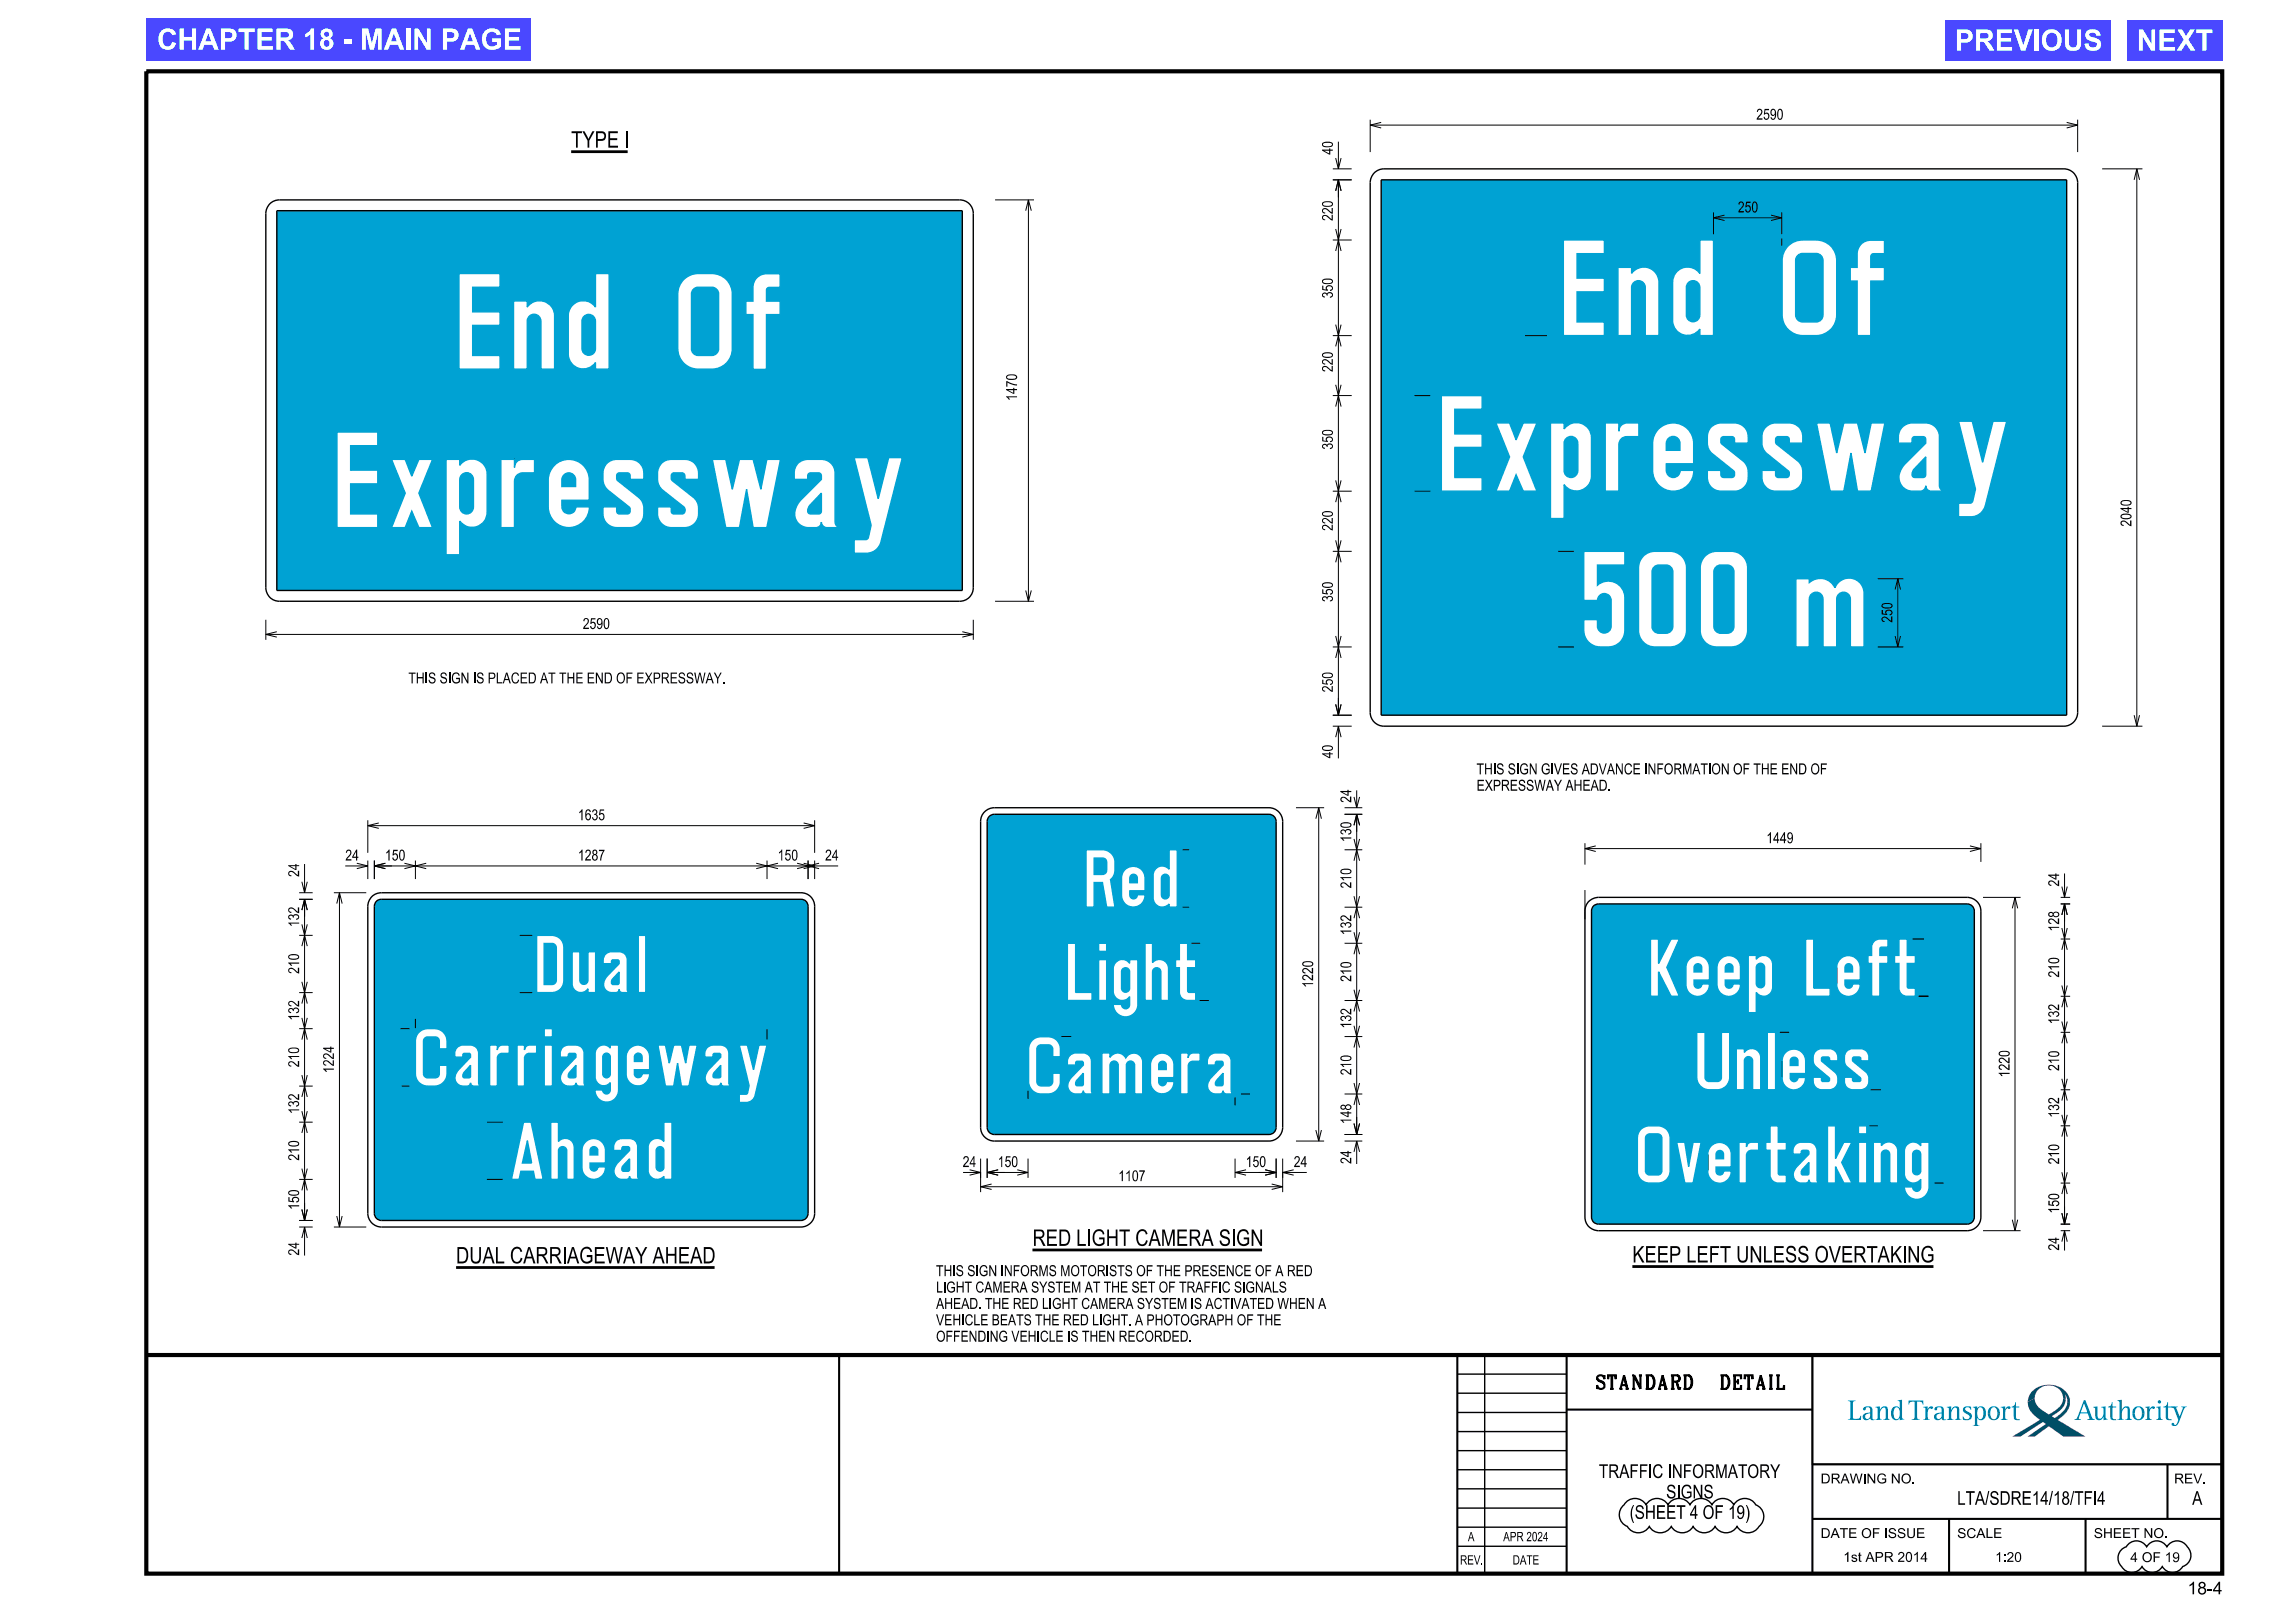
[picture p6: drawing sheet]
<svg xmlns="http://www.w3.org/2000/svg" width="420mm" height="297mm" viewBox="0 0 420 297" stroke-linecap="round" stroke-linejoin="round" font-family="sans-serif">
<defs><g id="words">
<g font-size="3.8" fill="#fff">
<text x="28.7" y="9.1">CHAPTER 18 - MAIN PAGE</text>
<text x="357.8" y="9.3">PREVIOUS</text>
<text x="391.1" y="9.3">NEXT</text>
</g>
<g font-size="3">
<text x="104.5" y="27">TYPE I</text>
<text x="189" y="228">RED LIGHT CAMERA SIGN</text>
<text x="83.5" y="231.2">DUAL CARRIAGEWAY AHEAD</text>
<text x="298.7" y="231">KEEP LEFT UNLESS OVERTAKING</text>
</g>
<g font-size="2.5">
<text x="292.3" y="254.2">STANDARD</text>
<text x="313.9" y="254.2">DETAIL</text>
<text x="292.6" y="270.5">TRAFFIC INFORMATORY</text>
<text x="304.9" y="274.2">SIGNS</text>
<text x="358.2" y="275.4">LTA/SDRE14/18/TFI4</text>
<text x="401.2" y="275.4">A</text>
<text x="298.2" y="278">(SHEET 4 OF 19)</text>
</g>
<text font-size="2.3" x="400.3" y="291.8">18-4</text>
<g font-size="2">
<text x="321.4" y="21.9">2590</text>
<text x="318" y="38.9">250</text>
<text x="106.6" y="115.1">2590</text>
<text x="74.7" y="125.1">THIS SIGN IS PLACED AT THE END OF EXPRESSWAY.</text>
<text x="270.2" y="141.7">THIS SIGN GIVES ADVANCE INFORMATION OF THE END OF</text>
<text x="270.2" y="144.7">EXPRESSWAY AHEAD.</text>
<text x="105.8" y="150.1">1635</text>
<text x="323.3" y="154.3">1449</text>
<text x="63.2" y="157.5">24</text>
<text x="70.5" y="157.5">150</text>
<text x="105.8" y="157.5">1287</text>
<text x="142.3" y="157.5">150</text>
<text x="151" y="157.5">24</text>
<text x="176.2" y="213.6">24</text>
<text x="182.6" y="213.6">150</text>
<text x="228" y="213.6">150</text>
<text x="236.8" y="213.6">24</text>
<text x="204.7" y="216.2">1107</text>
<text x="171.3" y="233.5">THIS SIGN INFORMS MOTORISTS OF THE PRESENCE OF A RED</text>
<text x="171.3" y="239.5">AHEAD. THE RED LIGHT CAMERA SYSTEM IS ACTIVATED WHEN A</text>
<text x="171.3" y="236.5">LIGHT CAMERA SYSTEM AT THE SET OF TRAFFIC SIGNALS</text>
<text x="171.3" y="245.5">OFFENDING VEHICLE IS THEN RECORDED.</text>
<text x="171.3" y="242.5">VEHICLE BEATS THE RED LIGHT. A PHOTOGRAPH OF THE</text>
</g>
<g font-size="1.8">
<text x="333.2" y="271.5">DRAWING NO.</text>
<text x="397.9" y="271.5">REV.</text>
<text x="333.2" y="281.5">DATE OF ISSUE</text>
<text x="358.2" y="281.5">SCALE</text>
<text x="383.2" y="281.5">SHEET NO.</text>
<text x="337.3" y="285.8">1st APR 2014</text>
<text x="365.1" y="285.8">1:20</text>
<text x="389.9" y="285.9">4 OF 19</text>
</g>
<g font-size="1.7">
<text x="267.2" y="286.3">REV.</text>
<text x="268.6" y="282">A</text>
<text x="275.1" y="282">APR 2024</text>
<text x="276.8" y="286.3">DATE</text>
</g>
</g></defs>
<g fill="#00a2d3">
<path d="M96.5 208.7l.8 4.1h-1.7z"/>
<path d="M106.9 57.9a1.24 1.24 0 0 1 1.3-.3 1.24 1.24 0 0 1 .8 1.2v5a1.23 1.23 0 0 1-1.3 1.2 1.23 1.23 0 0 1-1.2-1.2v-5.2z" fill-rule="evenodd"/>
<path d="M126.9 52.9l.6-.3h2.8a1.23 1.23 0 0 1 1.2 1.2v10a1.21 1.21 0 0 1-1.2 1.2h-2.5a1.22 1.22 0 0 1-1.3-1.2v-10z" fill-rule="evenodd"/>
<path d="M150.3 90.2v3.4a.48 .48 0 0 1-.5 .4h-1.5a.86 .86 0 0 1-.2-1.4z" fill-rule="evenodd"/>
<path d="M103.2 86.9a1.25 1.25 0 0 1 1.4-.3 1.25 1.25 0 0 1 .7 1.2v1.2h-2.5l.1-1.5z" fill-rule="evenodd"/>
<path d="M84.5 86.9a1.23 1.23 0 0 1 1.4-.3 1.23 1.23 0 0 1 .7 1.2v5a1.25 1.25 0 0 1-1.2 1.2 1.25 1.25 0 0 1-1.3-1.2v-5l.1-.5z" fill-rule="evenodd"/>
<path d="M99.6 172.6l1.6 .1 .4 .2 .2 .3v6.2a.85 .85 0 0 1-.8 .8h-1.4z" fill-rule="evenodd"/>
<path d="M113.3 177.9v2l-.3 .3h-.8a.61 .61 0 0 1-.1-1.1z" fill-rule="evenodd"/>
<path d="M86.1 194.9v2.2l-.2 .1h-.9a.56 .56 0 0 1-.4-.5 .56 .56 0 0 1 .3-.5z" fill-rule="evenodd"/>
<path d="M105.4 194.9v2.2l-.2 .1h-.9a.56 .56 0 0 1-.4-.5 .56 .56 0 0 1 .3-.5z" fill-rule="evenodd"/>
<path d="M131.9 194.9v2.2l-.2 .1h-.9a.56 .56 0 0 1-.4-.5 .56 .56 0 0 1 .3-.5z" fill-rule="evenodd"/>
<path d="M110.5 192.9a.7 .7 0 0 1 .8-.1 .7 .7 0 0 1 .4 .6v3.1a.69 .69 0 0 1-.7 .7 .69 .69 0 0 1-.7-.7v-3.2z" fill-rule="evenodd"/>
<path d="M116.3 192.9a.7 .7 0 0 1 .8-.1 .7 .7 0 0 1 .4 .6v.8h-1.4v-1z" fill-rule="evenodd"/>
<path d="M108.2 210a.72 .72 0 0 1 .8-.1 .72 .72 0 0 1 .4 .6v.8h-1.4v-1z" fill-rule="evenodd"/>
<path d="M115.2 212.1v2l-.3 .2h-.8a.61 .61 0 0 1 0-1z" fill-rule="evenodd"/>
<path d="M120.3 210l.1-.1a.7 .7 0 0 1 1.1 .6v3.1a.71 .71 0 0 1-.7 .7 .71 .71 0 0 1-.7-.7v-3.1z" fill-rule="evenodd"/>
<path d="M206.9 160.2a.7 .7 0 0 1 .8-.2 .7 .7 0 0 1 .4 .7v.8h-1.3a1.53 1.53 0 0 1 .1-1.3z" fill-rule="evenodd"/>
<path d="M212.8 160.2l.1-.1a.7 .7 0 0 1 1.1 .6v3.1a.71 .71 0 0 1-.7 .7 .71 .71 0 0 1-.8-.7l.1-3.2z" fill-rule="evenodd"/>
<path d="M198.3 196.4l-.1 2.1-.2 .2h-.9a.57 .57 0 0 1-.3-.5 .57 .57 0 0 1 .3-.5z" fill-rule="evenodd"/>
<path d="M223.8 196.4v2.2l-1.1 .1a.56 .56 0 0 1-.3-.5 .56 .56 0 0 1 .3-.5z" fill-rule="evenodd"/>
<path d="M212.3 194.4a.69 .69 0 0 1 .7-.2 .69 .69 0 0 1 .4 .7v.8h-1.3v-1z" fill-rule="evenodd"/>
<path d="M200.2 157h1.6l.5 .2 .2 .6v1.5a.72 .72 0 0 1-.7 .7h-1.6z" fill-rule="evenodd"/>
<path d="M205.5 177.3l.1-.1a.73 .73 0 0 1 1.1 .6v3a.74 .74 0 0 1-.7 .8 .74 .74 0 0 1-.8-.8l.1-3.1z" fill-rule="evenodd"/>
<path d="M310.2 176.6a.7 .7 0 0 1 .8-.2 .7 .7 0 0 1 .4 .7v.8h-1.4v-1z" fill-rule="evenodd"/>
<path d="M315.9 176.6a.7 .7 0 0 1 .8-.2 .7 .7 0 0 1 .4 .7v.8h-1.4l.1-1z" fill-rule="evenodd"/>
<path d="M337.8 176.6a.7 .7 0 0 1 .8-.2 .7 .7 0 0 1 .4 .7v.8h-1.4a1.5 1.5 0 0 1 .2-1.3z" fill-rule="evenodd"/>
<path d="M327.8 193.6a.72 .72 0 0 1 .8-.1 .72 .72 0 0 1 .4 .6v.9h-1.4v-1z" fill-rule="evenodd"/>
<path d="M314.3 210.7a.68 .68 0 0 1 .7-.1 .68 .68 0 0 1 .4 .6v.9h-1.4l.1-1z" fill-rule="evenodd"/>
<path d="M331 212.7v2.1l-.3 .2h-.8a.61 .61 0 0 1 0-1z" fill-rule="evenodd"/>
<path d="M350.2 210.7l.2-.1a.76 .76 0 0 1 1.1 .6v3a.74 .74 0 0 1-.7 .8 .74 .74 0 0 1-.8-.8v-3.1z" fill-rule="evenodd"/>
<path d="M321.7 176.5a.75 .75 0 0 1 .8-.2 .75 .75 0 0 1 .4 .7v3a.76 .76 0 0 1-.7 .8 .76 .76 0 0 1-.8-.8v-3z" fill-rule="evenodd"/>
<path d="M301.3 207.7l.6-.2h1.5l.4 .1 .3 .5v6.2l-.2 .5-.3 .2h-1.9l-.4-.2-.1-.3-.1-6.2z" fill-rule="evenodd"/>
<path d="M308.8 51.9a1.24 1.24 0 0 1 1.4-.5 1.24 1.24 0 0 1 .9 1.2v5a1.23 1.23 0 0 1-1.3 1.3 1.23 1.23 0 0 1-1.2-1.3v-5.1z" fill-rule="evenodd"/>
<path d="M329 46.8l.6-.4h2.8a1.28 1.28 0 0 1 1.2 1.3v9.9a1.26 1.26 0 0 1-1.2 1.3h-2.5a1.29 1.29 0 0 1-1.3-1.3v-9.9l.1-.5z" fill-rule="evenodd"/>
<path d="M352.4 83.6v3.3a.48 .48 0 0 1-.5 .5h-1.5a.89 .89 0 0 1-.5-.8 .89 .89 0 0 1 .4-.8z" fill-rule="evenodd"/>
<path d="M305.3 80.3a1.25 1.25 0 0 1 1.4-.3 1.25 1.25 0 0 1 .7 1.1v1.3h-2.5l.1-1.5z" fill-rule="evenodd"/>
<path d="M286.6 80.2a1.25 1.25 0 0 1 1.4-.2 1.25 1.25 0 0 1 .7 1.1v5a1.25 1.25 0 0 1-1.2 1.3 1.25 1.25 0 0 1-1.3-1.3v-5l.1-.5z" fill-rule="evenodd"/>
<path d="M314 103.7a2.32 2.32 0 0 1 2.1-.3l.5 .1a1.2 1.2 0 0 1 .7 1.1v10a1.21 1.21 0 0 1-1.2 1.3 2.32 2.32 0 0 1-2.1-.4l-.3-.9v-10z" fill-rule="evenodd"/>
<path d="M302.7 103.7l.7-.3h1.5a1.23 1.23 0 0 1 1.2 1.2v10a1.23 1.23 0 0 1-1.2 1.3h-1.3a1.26 1.26 0 0 1-1.3-1.3v-10z" fill-rule="evenodd"/>
<path d="M50.7 38.6h125.4v69.5h-125.4zM84 50.1v17.5h7.5v-2.6h-5v-5.5h5v-2.4h-5v-4.5h5v-2.5zM94 55.1v12.5h2.5v-8.9a1.25 1.25 0 0 1 1.3-1.2 1.25 1.25 0 0 1 1.2 1.3v8.8h2.5v-9.8a2.76 2.76 0 0 0-1.9-2.6 2.76 2.76 0 0 0-3.1 1v-1.1zM109 50.1v6.1a2.73 2.73 0 0 0-3.1-1.1 2.73 2.73 0 0 0-1.9 2.7v7.1a2.74 2.74 0 0 0 2 2.5 2.74 2.74 0 0 0 3-1v1.2h2.5v-17.5zM125.1 51.1a3.6 3.6 0 0 0-1.1 2.7v10a3.7 3.7 0 0 0 3.8 3.8h2.5a3.7 3.7 0 0 0 3.7-3.8v-10a3.7 3.7 0 0 0-3.7-3.7h-2.5a3.6 3.6 0 0 0-2.7 1zM138.5 50.8l-.4 .6-.3 .9v2.8h-1.3v2.5h1.3v10h2.5v-10h2.5v-2.5h-2.5v-2a.48 .48 0 0 1 .5-.5h2v-2.5h-2.8l-.9 .3zM61.7 79.1v17.5h7.4v-2.6h-4.9v-5.5h4.9v-2.5h-4.9v-4.4h4.9v-2.5zM71.6 84.1l2.6 6.1-2.6 6.4h2.6l1.2-3 1.3 3h2.5l-2.5-6.4 2.5-6.1h-2.5l-1.3 3-1.2-3zM146 84.8l-.6 1.1-.1 1.8h2.5l.1-.8 .4-.4h1.5l.3 .1 .2 .5v.6l-3.8 3.8a3 3 0 0 0-.3 4.4l.7 .4 .5 .2h2.2a.95 .95 0 0 0 .7-1l.2 .5 .5 .5 2.8 .1a1.03 1.03 0 0 1-1-1.1v-8.9a2.47 2.47 0 0 0-2.5-2.5h-2.8l-.8 .2zM130.4 84.1l2.4 12.5h2.5l1.3-7.1 1.2 7.1h2.5l2.5-12.5h-2.5l-1.1 5.4-1.4-5.4h-2.5l-1.3 5.4-1.2-5.4zM121.1 84.8l-.7 1.1-.1 1.8a2.51 2.51 0 0 0 1 2l3.9 3.1 .1 .8a.48 .48 0 0 1-.5 .4h-1.5a.48 .48 0 0 1-.5-.4v-.9h-2.5v1.3a2.53 2.53 0 0 0 2.5 2.6h2.5a2.53 2.53 0 0 0 2.5-2.6v-1a2.51 2.51 0 0 0-.9-2l-4-3.2v-.9l.2-.3 1.7-.1a.54 .54 0 0 1 .5 .6v.6h2.5v-1.1a2.47 2.47 0 0 0-2.5-2.5h-2.8l-.8 .2zM111.1 84.8l-.7 1.1-.1 1.8a2.63 2.63 0 0 0 1 2l3.8 3.1a.93 .93 0 0 1 0 1.2h-2l-.2-.4v-.9h-2.6v1.3a2.53 2.53 0 0 0 2.6 2.6h2.4a2.53 2.53 0 0 0 2.5-2.6v-1a2.51 2.51 0 0 0-.9-2l-3.9-3.1a.89 .89 0 0 1 .3-1.4l1.8 .1 .2 .5v.6h2.5v-1.1a2.47 2.47 0 0 0-2.5-2.5h-2.8l-.8 .2zM101.5 85.2a3.8 3.8 0 0 0-1.2 2.6v5a3.8 3.8 0 0 0 3.8 3.8 3.8 3.8 0 0 0 3.8-3.9h-2.5a1.27 1.27 0 0 1-1.3 1.3 1.27 1.27 0 0 1-1.3-1.3v-1.2h5v-3.7a3.7 3.7 0 0 0-2.3-3.5 3.7 3.7 0 0 0-4 .9zM91.7 84.1v12.5h2.5v-8.6a1.51 1.51 0 0 1 1.4-1.5h2.2v-2.4h-2.2a1.45 1.45 0 0 0-1.4 1.4v-1.4zM81.6 84.1v17.4h2.5v-6.1a2.76 2.76 0 0 0 3.1 1 2.76 2.76 0 0 0 1.9-2.6v-7.1a2.76 2.76 0 0 0-1.9-2.6 2.76 2.76 0 0 0-3.1 1.1v-1.1zM156.3 83.7l3.1 12.4-.6 2.5-.4 .1h-2.1v2.5h2.2a2.73 2.73 0 0 0 2.7-2l3.9-15.5h-2.5l-1.9 7.6-1.9-7.6z" fill-rule="evenodd"/>
<path d="M252.8 32.9h125.4v98h-125.4zM286.1 43.9v17.5h7.5v-2.5h-5v-5.5h5v-2.5h-5v-4.5h5v-2.5zM296.1 48.9v12.5h2.5v-8.9a1.26 1.26 0 0 1 1.3-1.1 1.26 1.26 0 0 1 1.2 1.2v8.8h2.5v-9.8a2.77 2.77 0 0 0-1.9-2.6 2.77 2.77 0 0 0-3.1 1v-1.1zM311.1 43.9v6.2a2.73 2.73 0 0 0-3.1-1.1 2.73 2.73 0 0 0-1.9 2.6v7.2a2.74 2.74 0 0 0 2 2.5 2.74 2.74 0 0 0 3-1.1v1.2h2.5v-17.5zM327.2 45a3.6 3.6 0 0 0-1.1 2.7v9.9a3.8 3.8 0 0 0 3.8 3.8h2.5a3.8 3.8 0 0 0 3.7-3.8v-9.9a3.7 3.7 0 0 0-3.7-3.8h-2.5a3.6 3.6 0 0 0-2.7 1.1zM340.6 44.7l-.6 .8-.1 .6v2.8h-1.3v2.5h1.3v10h2.5v-10h2.5v-2.5h-2.5v-2a.48 .48 0 0 1 .5-.5h2v-2.4h-2.8l-.9 .2zM263.8 72.4v17.5h7.5v-2.5h-5.1v-5.5h5.1v-2.5h-5.1v-4.5h5.1v-2.5zM273.8 77.4l2.5 6.2-2.5 6.3h2.5l1.2-3 1.3 3h2.5l-2.5-6.3 2.5-6.2h-2.5l-1.3 3.1-1.2-3.1zM348.2 78.1l-.7 1.2-.1 1.8h2.5v-.7a.48 .48 0 0 1 .5-.5l1.8 .1 .2 .4v.7l-3.7 3.8a2.93 2.93 0 0 0-.2 4.5l1 .4 1.9 .1a.96 .96 0 0 0 1-1l.1 .2a.94 .94 0 0 0 .9 .8h2.5a.96 .96 0 0 1-1-1v-9a2.53 2.53 0 0 0-2.5-2.5h-2.8l-.8 .3zM332.4 77.4l2.5 12.5h2.5l1.3-7 1.2 7h2.5l2.5-12.5h-2.5l-1.1 5.5-1.4-5.5h-2.5l-1.3 5.5-1.2-5.5zM323.2 78.1l-.5 .7-.2 .5-.1 1.8a2.37 2.37 0 0 0 1 1.9l3.8 3.1a.75 .75 0 0 1-.2 1.3l-1.8-.1-.3-.4v-.8h-2.5v1.3a2.53 2.53 0 0 0 2.5 2.5h2.5a2.47 2.47 0 0 0 2.5-2.5v-1.1a2.63 2.63 0 0 0-.9-2l-4-3.2-.1-.7 .3-.4 1.8-.1a.48 .48 0 0 1 .4 .5v.7h2.5v-1.2a2.47 2.47 0 0 0-2.5-2.5h-2.8l-.8 .3zM313.2 78.1l-.7 1.2v1.8a2.48 2.48 0 0 0 .9 1.9l3.9 3.1a.79 .79 0 0 1-.3 1.3h-1.5a.54 .54 0 0 1-.6-.5v-.8h-2.4a4.4 4.4 0 0 0 .1 2.2 2.44 2.44 0 0 0 2.4 1.6h2.4a2.53 2.53 0 0 0 2.5-2.5v-1.1a2.51 2.51 0 0 0-.9-2l-4-3.1-.1-.8a.54 .54 0 0 1 .6-.5l1.7 .1 .2 .4v.7h2.5v-1.2a2.53 2.53 0 0 0-2.5-2.5h-2.8l-.6 .2zM303.5 78.5a4 4 0 0 0-1.1 2.6v5a3.8 3.8 0 0 0 3.8 3.8 3.8 3.8 0 0 0 3.8-3.8h-2.5a1.27 1.27 0 0 1-1.3 1.3 1.27 1.27 0 0 1-1.3-1.3v-1.2h5.1v-3.8a3.8 3.8 0 0 0-2.4-3.4 3.8 3.8 0 0 0-4.1 .8zM293.8 77.4v12.5h2.5v-8.5a1.45 1.45 0 0 1 1.4-1.5h2.2v-2.5h-2.2a1.45 1.45 0 0 0-1.4 1.5v-1.5zM283.7 77.4v17.5h2.5v-6.2a2.76 2.76 0 0 0 3.1 1 2.76 2.76 0 0 0 2-2.6v-7a2.76 2.76 0 0 0-2-2.6 2.76 2.76 0 0 0-3.1 1v-1.1zM358.4 77.1l3.1 12.4-.6 2.4-.4 .2h-2.1v2.5h2.2a2.75 2.75 0 0 0 2.7-2.1l3.9-15.4h-2.5l-1.9 7.5-1.9-7.5zM289.8 100.9v9h2.5a1.25 1.25 0 0 1 1.3-1.3 1.25 1.25 0 0 1 1.3 1.3v4.7a1.25 1.25 0 0 1-1.3 1.2 1.25 1.25 0 0 1-1.3-1.2v-1.2h-2.5v2a3 3 0 0 0 3 3h1.6a3 3 0 0 0 3-3v-6.1a3 3 0 0 0-1.8-2.7 3 3 0 0 0-3.3 .5v-3.7h5.1v-2.5zM312 101.8a3 3 0 0 0-.9 2.1v11.5a3 3 0 0 0 3 3h2.7a3 3 0 0 0 3-3v-11.5a3 3 0 0 0-3-3h-2.7a2.87 2.87 0 0 0-2.1 .9zM300.7 101.8a3 3 0 0 0-.8 2.1v11.5a3 3 0 0 0 3 3h2.7a3 3 0 0 0 3-3v-11.5a3 3 0 0 0-3-3h-2.7a2.87 2.87 0 0 0-2.2 .9zM328.6 105.9v12.5h2.5v-8.8a1.25 1.25 0 0 1 1.3-1.2 1.25 1.25 0 0 1 1.2 1.2v8.8h2.5v-8.8a1.25 1.25 0 0 1 1.3-1.2 1.25 1.25 0 0 1 1.2 1.2v8.8h2.5v-9.9a2.75 2.75 0 0 0-2.2-2.7 2.75 2.75 0 0 0-3.1 1.8 2.97 2.97 0 0 0-4.7-1v-.7z" fill-rule="evenodd"/>
<path d="M68.9 164.9l.4-.3h.5h76.8a1.27 1.27 0 0 1 1.3 1.2v56.2a1.31 1.31 0 0 1-1.3 1.3h-76.8a1.33 1.33 0 0 1-1.3-1.3v-56.2zM98.2 171.2v10.4h2.8a2.17 2.17 0 0 0 2.2-2.2v-6a2.17 2.17 0 0 0-2.2-2.2zM104.7 174.2v5.9a1.58 1.58 0 0 0 1.1 1.5 1.58 1.58 0 0 0 1.8-.7v.7h1.4v-7.4h-1.4v5.1a.74 .74 0 0 1-.7 .8 .74 .74 0 0 1-.8-.7v-5.2zM110.8 174.6l-.1 .2a2.1 2.1 0 0 0-.3 1.6h1.5v-.6l.2-.2h.9l.3 .2v.6l-2.2 2.2a1.71 1.71 0 0 0 .2 2.9l.4 .1h1.2l.3-.3 .1-.3 .1 .3 .3 .3h1.6a.55 .55 0 0 1-.5-.5v-5.5a1.45 1.45 0 0 0-1.5-1.4 3.2 3.2 0 0 0-2.2 .2zM116.8 171.2v10.4h1.4v-10.4zM83.6 191.7l-.4 .8v1h1.5v-.6l.3-.1h.9l.2 .2v.5l-2.2 2.3a1.66 1.66 0 0 0-.6 1.7 1.66 1.66 0 0 0 1.4 1.3l1.1-.1 .3-.5 .1 .2 .3 .3 1.6 .1-.4-.3-.1-.3v-5.4a1.51 1.51 0 0 0-1.5-1.6l-1.7 .1zM76.7 188.9l-.4 .5-.3 .8v6.3a2.23 2.23 0 0 0 2.2 2.3 3.5 3.5 0 0 0 2.7-.5l.7-.8a4.3 4.3 0 0 0 .2-2.6h-1.4v1.8l-.4 .4-1.8 .1-.3-.1-.3-.2-.1-6.6 .5-.5h1.7a.72 .72 0 0 1 .7 .7v1.4h1.4v-1.4a2.29 2.29 0 0 0-2.2-2.3 4.2 4.2 0 0 0-2.2 .2zM89.6 191.2v7.6h1.4v-5.2a.87 .87 0 0 1 .9-.8h1.3v-1.6h-1.3a.87 .87 0 0 0-.9 .9v-.9zM94.6 191.2v7.6h1.4v-5.2a.9 .9 0 0 1 .9-.8h1.3v-1.6h-1.3a.93 .93 0 0 0-.9 .9v-.9zM102.9 191.7l-.4 .8v1h1.5v-.6l.3-.1h.9l.2 .2v.5l-2.2 2.3a1.67 1.67 0 0 0-.6 1.6 1.67 1.67 0 0 0 1.2 1.3h1.2l.2-.1 .2-.4 .1 .2 .3 .3 1.6 .1-.4-.3-.1-.3v-5.4a1.5 1.5 0 0 0-1.5-1.6l-1.7 .1zM129.4 191.7l-.2 .2a2.18 2.18 0 0 0-.2 1.6h1.5v-.6l.3-.1h.8l.3 .2v.5l-2.2 2.3a1.7 1.7 0 0 0 .2 2.8l.4 .1h1.1l.3-.1 .2-.4 .1 .2 .3 .3 1.6 .1a.62 .62 0 0 1-.5-.6v-5.4a1.51 1.51 0 0 0-1.5-1.6l-1.7 .1zM99.6 191.2v7.6h1.5v-7.6zM99.6 188.2v1.6h1.5v-1.6zM109.4 191.7l-.5 .9v4.5a1.57 1.57 0 0 0 1 1.5 1.57 1.57 0 0 0 1.8-.5v1.4a.71 .71 0 0 1-.7 .7 .71 .71 0 0 1-.7-.7h-1.4a2.17 2.17 0 0 0 2.1 2.2 2.17 2.17 0 0 0 2.2-2.2v-8.3h-1.5v.6a1.52 1.52 0 0 0-2.3-.1zM115.2 191.9a2.3 2.3 0 0 0-.6 1.5v3.2a2.15 2.15 0 0 0 2.2 2.1 2.15 2.15 0 0 0 2.1-2.2h-1.4a.71 .71 0 0 1-.7 .7 .71 .71 0 0 1-.7-.7v-.7h2.8v-2.4a2.15 2.15 0 0 0-1.3-2 2.15 2.15 0 0 0-2.4 .5zM120.4 191.2l1.4 7.6h1.5l.7-4.2 .7 4.2h1.4l1.5-7.6h-1.5l-.6 3.4-.8-3.4h-1.4l-.8 3.4-.7-3.4zM135.3 191.2l1.8 7.4-.4 1.6h-1.4v1.6a2.43 2.43 0 0 0 2.7-.9l2.4-9.7h-1.5l-1 4.6-1.1-4.6zM95.8 205.3l-2.2 10.5h1.4l.3-1.5h2.3l.3 1.5h1.5l-2.2-10.5zM100.8 205.3v10.5h1.4v-5.2a.76 .76 0 0 1 .8-.8 .76 .76 0 0 1 .7 .8v5.2h1.4v-5.8a1.65 1.65 0 0 0-1.1-1.6 1.65 1.65 0 0 0-1.8 .5v-3.6zM107.1 209a2.03 2.03 0 0 0-.6 1.5v3.2a2.15 2.15 0 0 0 2.2 2.1 2.15 2.15 0 0 0 2.1-2.3h-1.4a.71 .71 0 0 1-.7 .8 .71 .71 0 0 1-.7-.7v-.8h2.8v-2.3a2.15 2.15 0 0 0-1.3-2 2.15 2.15 0 0 0-2.4 .5zM112.7 208.8l-.2 .2a2.13 2.13 0 0 0-.2 1.5h1.5v-.5l.3-.2h.8l.3 .2v.5l-2.2 2.3a1.75 1.75 0 0 0 .2 2.9l1.6 .1 .2-.1 .2-.5 .1 .3 .4 .3h1.5a.55 .55 0 0 1-.5-.5v-5.5a1.45 1.45 0 0 0-1.5-1.5 3.3 3.3 0 0 0-2.2 .3zM121.5 205.3v3.6a1.65 1.65 0 0 0-1.8-.5 1.65 1.65 0 0 0-1.1 1.5v4.3a1.65 1.65 0 0 0 1.1 1.5 1.65 1.65 0 0 0 1.8-.4v.5h1.5v-10.5z" fill-rule="evenodd"/>
<path d="M181 149.4l.5-.3 .5-.1h50.2a1.33 1.33 0 0 1 1.3 1.3v56a1.33 1.33 0 0 1-1.3 1.3h-50.2a1.33 1.33 0 0 1-1.3-1.3v-56v-.5zM205.9 159.1a2.16 2.16 0 0 0-.7 1.6v3.1a2.15 2.15 0 0 0 2.3 2.2 2.15 2.15 0 0 0 2-2.3h-1.4a.69 .69 0 0 1-.6 .8 .69 .69 0 0 1-.7-.7v-.8h2.7v-2.3a2.16 2.16 0 0 0-1.3-2 2.16 2.16 0 0 0-2.3 .4zM214 155.5v3.6a1.66 1.66 0 0 0-1.9-.5 1.66 1.66 0 0 0-1.1 1.5v4.3a1.66 1.66 0 0 0 1.1 1.5 1.66 1.66 0 0 0 1.9-.5v.6h1.4v-10.5zM201 175.6v7.5h1.5v-7.5zM201 172.6v1.5h1.5v-1.5zM195.8 193.1l-.2 .3a2.13 2.13 0 0 0-.3 1.5h1.5l.1-.5 .2-.2h.8l.3 .2 .1 .5-2.3 2.3a1.71 1.71 0 0 0 .3 2.9l.4 .1h1.1l.3-.2 .2-.4v.3l.3 .3h1.6a.62 .62 0 0 1-.5-.6v-5.4a1.56 1.56 0 0 0-1.4-1.5 3.1 3.1 0 0 0-2.3 .2zM221.4 193.1l-.4 .8-.1 1h1.5l.1-.5 .2-.2h.9l.2 .3v.4l-2.1 2.3a1.67 1.67 0 0 0-.7 1.7 1.67 1.67 0 0 0 1.3 1.3l1.2-.1 .3-.5 .2 .4 .3 .2h1.5l-.2-.1-.3-.5v-5.4a1.51 1.51 0 0 0-1.5-1.5 2.94 2.94 0 0 0-2.2 .3zM216 192.7v7.5h1.5v-5.1l.1-.5 .5-.4h1.5v-1.5h-1.3a.9 .9 0 0 0-.8 .9v-.9zM211.2 193.4a2.17 2.17 0 0 0-.7 1.5v3.1a2.15 2.15 0 0 0 2.3 2.2 2.15 2.15 0 0 0 2-2.3h-1.4a.69 .69 0 0 1-.6 .8 .69 .69 0 0 1-.7-.7v-.8h2.7v-2.3a2.14 2.14 0 0 0-1.3-2 2.14 2.14 0 0 0-2.3 .5zM188.9 190.4l-.4 .5-.2 .8-.1 6.2a2.29 2.29 0 0 0 2.3 2.3h1.3a2.29 2.29 0 0 0 2.3-2.3v-1.5h-1.4l-.1 1.7-.3 .5-.4 .1h-1.6l-.3-.2-.2-.4v-6.3l.2-.4 .4-.2h1.5a.77 .77 0 0 1 .8 .7v1.5h1.4v-1.5a2.23 2.23 0 0 0-2.3-2.2l-1.9 .1zM209.5 172.6v10.5h1.4v-5.3a.76 .76 0 0 1 .8-.7 .76 .76 0 0 1 .7 .7v5.3h1.5v-5.9a1.68 1.68 0 0 0-1.1-1.5 1.68 1.68 0 0 0-1.9 .4v-3.5zM198.8 155.5v10.5h1.4v-4.5h1.6l.7 4.5h1.5l-.8-5a2.18 2.18 0 0 0 .8-1.8v-1.4a2.29 2.29 0 0 0-2.2-2.3zM215.8 172.6v3h-.7v1.5h.7v4.5a1.51 1.51 0 0 0 1.5 1.5h1.5v-1.5h-1.2l-.3-.3v-4.2h1.5v-1.5h-1.5v-3zM195.3 172.6v10.5h4.5v-1.5h-3v-9zM204.2 176l-.5 1v4.4a1.64 1.64 0 0 0 1.2 1.6 1.64 1.64 0 0 0 1.8-.6v1.5a.74 .74 0 0 1-.7 .7 .74 .74 0 0 1-.8-.8h-1.5a2.26 2.26 0 0 0 2.3 2.3 2.26 2.26 0 0 0 2.2-2.3v-8.2h-1.5v.7a1.62 1.62 0 0 0-2.5-.3zM201.6 192.7v7.5h1.5v-5.3a.76 .76 0 0 1 .8-.7 .76 .76 0 0 1 .7 .7v5.3h1.5v-5.3a.76 .76 0 0 1 .8-.7 .76 .76 0 0 1 .7 .7v5.3h1.5v-5.9a1.64 1.64 0 0 0-1.2-1.6 1.64 1.64 0 0 0-1.9 .9 1.64 1.64 0 0 0-2.9-.1v-.8z" fill-rule="evenodd"/>
<path d="M291.6 165.8l1-.4h67.4a1.33 1.33 0 0 1 1.3 1.3v56a1.33 1.33 0 0 1-1.3 1.3h-67.4a1.27 1.27 0 0 1-1.3-1.3v-56zM309.2 175.5l-.4 .5-.2 .8-.1 3.4a2.15 2.15 0 0 0 2.3 2.1 2.15 2.15 0 0 0 2-2.2h-1.4a.71 .71 0 0 1-.6 .7 .71 .71 0 0 1-.8-.7v-.8h2.8v-2.3a2.15 2.15 0 0 0-1.3-2 2.15 2.15 0 0 0-2.3 .5zM314.9 175.5l-.4 .5-.3 .8v3.4a2.15 2.15 0 0 0 2.2 2.1 2.15 2.15 0 0 0 2.1-2.2h-1.4a.71 .71 0 0 1-.6 .7 .71 .71 0 0 1-.8-.7v-.8h2.8v-2.3a2.15 2.15 0 0 0-1.3-2 2.15 2.15 0 0 0-2.3 .5zM328.6 209.4l-.2 .3a2.1 2.1 0 0 0-.3 1.5h1.5l.1-.5 .2-.2h.8l.3 .2v.5l-2.2 2.3a1.68 1.68 0 0 0-.6 1.7 1.68 1.68 0 0 0 1.3 1.3h1.2l.2-.3 .1-.3 .1 .3 .3 .3h1.6a.55 .55 0 0 1-.5-.6v-5.4a1.5 1.5 0 0 0-1.5-1.5 3.1 3.1 0 0 0-2.2 .3zM349 209.5l-.5 .9v4.4a1.64 1.64 0 0 0 1.2 1.6 1.64 1.64 0 0 0 1.8-.6v1.4a.74 .74 0 0 1-.8 .8 .74 .74 0 0 1-.7-.8h-1.5a2.26 2.26 0 0 0 2.2 2.3 2.26 2.26 0 0 0 2.3-2.3v-8.2h-1.5v.7a1.62 1.62 0 0 0-2.5-.2zM318.2 209v7.5h1.4v-5.1l.1-.4 .6-.5h1.5v-1.5h-1.3a.93 .93 0 0 0-.9 .9v-.9zM302 171.8v10.5h1.5v-4.5l2.3 4.5h1.5l-2.3-5.3 2.3-5.2h-1.5l-2.3 4.5v-4.5zM319.9 174.8v10.5h1.5v-3.7a1.64 1.64 0 0 0 1.9 .6 1.64 1.64 0 0 0 1.1-1.5v-4.2a1.64 1.64 0 0 0-1.1-1.6 1.64 1.64 0 0 0-1.9 .6v-.7zM330.4 171.8v10.5h4.5v-1.5h-3v-9zM347.5 171.8v3h-.8v1.5h.8v4.5a1.45 1.45 0 0 0 1.5 1.5h1.5v-1.5h-1.2l-.3-.3v-4.2h1.5v-1.5h-1.5v-3zM343 172.3l-.5 .7v1.8h-.7v1.5h.7v6h1.5v-6h1.5v-1.5h-1.5v-1.2l.3-.3h1.2v-1.5l-1.8 .1zM317.7 191.9v7.5h1.5v-5.3a.76 .76 0 0 1 .8-.7 .76 .76 0 0 1 .7 .7v5.3h1.5v-5.9a1.65 1.65 0 0 0-1.1-1.6 1.65 1.65 0 0 0-1.9 .7v-.7zM323.4 188.9v10.5h1.5v-10.5zM310.5 188.9v8.3a2.29 2.29 0 0 0 2.3 2.2h1.5a2.29 2.29 0 0 0 2.2-2.2v-8.3h-1.5v8.3l-.2 .5-.5 .2h-1.7l-.5-.4-.1-8.6zM334.4 206v10.5h1.5v-3l1.5 3h1.5l-1.9-3.8 1.9-3.7h-1.5l-1.5 3v-6zM340.1 209v7.5h1.5v-7.5zM340.1 206v1.5h1.5v-1.5zM323.9 206v3h-.8v1.5h.8v4.5a1.51 1.51 0 0 0 1.5 1.5h1.5v-1.5h-1.2l-.3-.3v-4.2h1.5v-1.5h-1.5v-3zM306.8 209l1.5 7.5h1.5l1.5-7.5h-1.5l-.8 4.5-.7-4.5zM342.8 209v7.5h1.5v-5.3a.76 .76 0 0 1 .8-.7 .76 .76 0 0 1 .7 .7v5.3h1.5v-5.9a1.66 1.66 0 0 0-1.1-1.6 1.66 1.66 0 0 0-1.9 .7v-.7zM300.3 206.7l-.5 .7-.1 .6-.1 6.3a2.17 2.17 0 0 0 2.3 2.2 4.6 4.6 0 0 0 2.5-.2l.8-.7 .4-1v-6.3a2.23 2.23 0 0 0-2.2-2.3l-2.1 .1zM332.3 192.4a2.2 2.2 0 0 0 .1 2.9l2.4 2a.38 .38 0 0 1-.3 .6l-1.1-.1-.1-.7h-1.5a1.81 1.81 0 0 0 1 2.2l2 .1a1.85 1.85 0 0 0 1.6-1.3 1.85 1.85 0 0 0-.6-1.9l-2.5-2.1v-.5l.3-.2h.9l.3 .2v.5h1.5a1.72 1.72 0 0 0-1.3-2.2h-1.9zM338 192.4a2.32 2.32 0 0 0 .1 2.9l2.3 1.9a.43 .43 0 0 1-.2 .7h-1l-.2-.3v-.5h-1.5a1.77 1.77 0 0 0 1 2.2l2 .1a1.86 1.86 0 0 0 1.1-3.1l-2.5-2.1-.1-.5 .2-.3h1l.3 .2v.5h1.5a1.68 1.68 0 0 0-1.3-2.2h-2zM336.8 175.5l-.4 .5-.3 .8v3.4a2.15 2.15 0 0 0 2.3 2.1 2.15 2.15 0 0 0 2-2.2h-1.4a.69 .69 0 0 1-.6 .7 .69 .69 0 0 1-.8-.7v-.8h2.8v-2.3a2.15 2.15 0 0 0-1.3-2 2.15 2.15 0 0 0-2.3 .5zM326.7 192.6a2.13 2.13 0 0 0-.6 1.5v3.2a2.14 2.14 0 0 0 2.3 2.2 2.14 2.14 0 0 0 2-2.3h-1.4a.71 .71 0 0 1-.6 .7 .71 .71 0 0 1-.8-.7v-.7h2.8v-2.4a2.17 2.17 0 0 0-1.3-2 2.17 2.17 0 0 0-2.4 .5zM313.2 209.7a2.17 2.17 0 0 0-.7 1.5v3.2a2.15 2.15 0 0 0 2.2 2.1 2.15 2.15 0 0 0 2.1-2.2h-1.4a.69 .69 0 0 1-.7 .7 .69 .69 0 0 1-.7-.7v-.7h2.8v-2.4a2.15 2.15 0 0 0-1.3-2 2.15 2.15 0 0 0-2.3 .5z" fill-rule="evenodd"/>
</g>
<path d="M26.8 13h379.9v275h-379.9zM26.8 248h379.9" fill="none" stroke="#000" stroke-width=".76" stroke-linecap="butt"/>
<path d="M153.6 248v40M266.7 248v40M286.7 257.9h45M286.7 248v40M331.7 248v40M331.7 268h75M331.7 278h75M356.7 278v10M381.7 278v10M396.7 268v10" fill="none" stroke="#000" stroke-width=".38"/>
<path d="M266.7 258.5h20M266.7 254.9h20M266.7 251.5h20M271.7 248v40M331.7 248h75v20h-75zM266.7 279.5h20M266.7 276h20M266.7 272.4h20M266.7 269h20M266.7 265.5h20M266.7 262h20M266.7 283h20" fill="none" stroke="#000" stroke-width=".25"/>
<g fill="#008c95">
<path d="M338.2 256.3h1.4v.1l-.4 .1-.1 .2v2.6a.29 .29 0 0 0 .1 .3 .29 .29 0 0 0 .3 0h.7l.3-.5h.1v.8l-2.4-.1 .4-.3v-2.8l-.1-.2-.3-.1z" fill-rule="evenodd"/>
<path d="M341.1 257.6a.28 .28 0 0 0-.1 .3 .28 .28 0 0 0 .3 .2 .28 .28 0 0 0 .2-.4l.1-.2h.4l.2 .2 .1 .8h-.6a.71 .71 0 0 0-.8 .6 .71 .71 0 0 0 .5 .8 .71 .71 0 0 0 .9-.4v.3l.2 .1h.6v-.2l-.4-.1-.1-1.9-.4-.4h-.7zM341.5 258.9l.8-.2v.4l-.3 .5-.2 .1-.3-.1-.2-.6z" fill-rule="evenodd"/>
<path d="M343.2 257.5l.8-.2v.8l.2-.4 .5-.4 .6 .1 .2 .5v1.6l.4 .3-1.2 .1 .4-.4v-1.6l-.2-.3h-.3l-.3 .3-.3 .6v1l.4 .3-1.2 .1 .4-.4v-1.8z" fill-rule="evenodd"/>
<path d="M347.3 256.3l.8-.2v3.3l.4 .3-.8 .2v-.4l-.2 .2-.4 .2a1.29 1.29 0 0 1-.9-2 .82 .82 0 0 1 .7-.6 .82 .82 0 0 1 .8 .4v-1.1zM346.9 257.6l-.3 .6v1a.53 .53 0 0 0 .7 .5 .53 .53 0 0 0 .3-.7l.1-.7-.2-.5-.3-.3z" fill-rule="evenodd"/>
<path d="M349.3 256.3h2.7v.7h-.1l-.1-.3-.3-.2h-.7v2.9l.2 .3 .4 .1-1.6 .1v-.2h.4l.2-.3v-2.9h-.7l-.2 .2-.1 .3h-.1z" fill-rule="evenodd"/>
<path d="M352 257.5l.8-.2v.6l.3-.5 .5-.1 .2 .4-.4 .1a.38 .38 0 0 0-.4 0 .38 .38 0 0 0-.2 .4v1.4l.4 .2-1.2 .1 .4-.3v-1.9z" fill-rule="evenodd"/>
<path d="M354.1 257.6l.5-.3h.6l.4 .3 .1 2 .4 .3h-.5l-.3-.4-.3 .3-.6 .1-.4-.4a.81 .81 0 0 1 1-1h.3v-.7l-.2-.3h-.5l-.1 .4-.2 .2a.27 .27 0 0 1-.3-.2 .27 .27 0 0 1 .1-.3zM354.5 258.9l-.1 .2 .1 .4 .2 .2 .3-.1 .3-.4v-.5z" fill-rule="evenodd"/>
<path d="M356.3 257.5l.8-.2v.8l.4-.6 .3-.2 .6 .1 .2 .4v1.7l.4 .3-1.2 .1 .3-.4v-1.6a.43 .43 0 0 0-.4-.3 .43 .43 0 0 0-.4 .4l-.2 .5v1l.4 .4h-1.2l.4-.3v-1.9z" fill-rule="evenodd"/>
<path d="M359.4 257.5l.4-.2 .9 .1 .1 .6h-.2l-.1-.3-.2-.2-.6 .1a.59 .59 0 0 0 .6 .8l.6 .5v.5l-.3 .3-.4 .2-1-.1v-.6h.1l.4 .5 .6-.1a.48 .48 0 0 0 .1-.5 .48 .48 0 0 0-.5-.3l-.7-.6v-.4z" fill-rule="evenodd"/>
<path d="M361 257.5l.4 .2v2.8a.33 .33 0 0 1-.4 .4h1.3l-.5-.3v-1.1l.4 .3 .3 .1a1.35 1.35 0 0 0 .8-2.1l-.5-.5h-.5l-.5 .4v-.4zM362.1 257.7a.58 .58 0 0 1 .7 0 .58 .58 0 0 1 .2 .6l-.2 1.1a.5 .5 0 0 1-.6 .3 .5 .5 0 0 1-.3-.7v-.8z" fill-rule="evenodd"/>
<path d="M364.1 257.7l.1-.1a1.12 1.12 0 0 1 1.2-.1 1.12 1.12 0 0 1 .6 1.1h-.5l-.1-.7a.59 .59 0 0 0-.7-.4 .59 .59 0 0 0-.4 .8l-.1 .3h-.4l.1-.6z" fill-rule="evenodd"/>
<path d="M363.8 258.6h.4l.1 .7a.58 .58 0 0 0 .7 .4 .58 .58 0 0 0 .5-.7v-.4h.5l-.1 .6a1.11 1.11 0 0 1-1.3 .6 1.11 1.11 0 0 1-.8-1.2z" fill-rule="evenodd"/>
<path d="M366.1 257.5l.9-.2v.6l.4-.5 .4-.1 .1 .2a.29 .29 0 0 1-.2 .3 .29 .29 0 0 1-.3-.1l-.3 .3-.1 .4v1.1l.4 .4h-1.3v-.2h.4l.1-.3v-1.5l-.1-.2z" fill-rule="evenodd"/>
<path d="M368.8 256.6h.1v.8h.6v.2h-.6l.1 1.9 .2 .2h.4v.2h-.7a.56 .56 0 0 1-.4-.8v-1.5h-.3v-.2l.5-.3z" fill-rule="evenodd"/>
<path d="M381.4 256.2l-1.2 3.1-.6 .6h1.2l-.1-.2a.24 .24 0 0 1-.3-.1 .24 .24 0 0 1 .1-.3l.2-.6h1.4l.2 .7a.25 .25 0 0 1 0 .3 .25 .25 0 0 1-.3 0v.2h1.4l-.6-.5-1.2-3.2zM381.4 256.8l.6 1.6h-1.2z" fill-rule="evenodd"/>
<path d="M383 257.5l.9-.2v2l.2 .3h.3l.4-.3 .2-.6-.1-1-.4-.2 .8-.2v2.1l.5 .3-.8 .2-.1-.6-.4 .5-.5 .1-.3-.1-.3-.6v-1.5z" fill-rule="evenodd"/>
<path d="M386.5 256.6h.1v.8h.7v.2h-.7v1.9l.3 .2h.4v.2h-.6a.55 .55 0 0 1-.5-.8v-1.5h-.4v-.2l.5-.2z" fill-rule="evenodd"/>
<path d="M387.5 256.3l.8-.2v2l.2-.5 .4-.3h.5l.2 .2 .2 .4v1.6l.4 .4h-1.3l.5-.4v-1.6l-.3-.3-.4 .1-.4 .8v1l.4 .3-1.2 .1 .4-.4v-2.8a.32 .32 0 0 0-.4-.3z" fill-rule="evenodd"/>
<path d="M390.2 258.6h.5l.1 .6a.6 .6 0 0 0 .7 .5 .6 .6 0 0 0 .5-.7v-.4h.5l-.1 .6a1.11 1.11 0 0 1-1.4 .6 1.11 1.11 0 0 1-.8-1.2z" fill-rule="evenodd"/>
<path d="M390.5 257.7l.1-.1a1.12 1.12 0 0 1 1.3-.1 1.12 1.12 0 0 1 .6 1.1h-.5l-.2-.8a.59 .59 0 0 0-.7-.2 .59 .59 0 0 0-.4 .7v.3h-.5l.1-.6z" fill-rule="evenodd"/>
<path d="M392.6 257.5l.8-.2v.6l.3-.5h.6a.27 .27 0 0 1-.1 .4 .27 .27 0 0 1-.4-.1l-.3 .2-.1 .5v1.1l.4 .4h-1.2l.4-.3v-1.9z" fill-rule="evenodd"/>
<path d="M394.6 257.5l.8-.2v2.3l.4 .3h-1.2l.4-.4v-1.7z" fill-rule="evenodd"/>
<path d="M396.6 256.6h.2v.8h1.2v.2h-1.2v1.8l.1 .3h.5v.2h-.7l-.4-.4v-1.9h-.4v-.2l.5-.2z" fill-rule="evenodd"/>
<path d="M397.4 257.4h1.2v.1a.25 .25 0 0 0-.3 .1 .25 .25 0 0 0 .1 .3l.5 1.3 .5-1.3a.24 .24 0 0 0 .1-.3 .24 .24 0 0 0-.3-.1v-.1h1l-.5 .4-1.2 2.9-.3 .2h-.5l-.3-.2a.29 .29 0 0 1 .3-.3 .29 .29 0 0 1 .3 .3h.3l.3-.8-.8-2.2-.4-.1z" fill-rule="evenodd"/>
<circle cx="395.2" cy="256.5" r=".3"/>
</g>
<g fill="#171c8f">
<path d="M371.1 256.5l1.3-.6a3.5 3.5 0 0 0 2.2 2.7l.4 .3 .6-.5a3.2 3.2 0 0 0 2-2.5l.4 .2a3.7 3.7 0 0 1-2.2 2.9l-.3 .2 .5 .3 .9-.6a3.1 3.1 0 0 0 1.4-2.3l.5-.1a3.9 3.9 0 0 1-2.2 3.3l5 3.1h-4l-2.6-1.9-2.6 1.9h-1.3l3.3-2.3-.5-.4-4.2 2.7h-1.4l5-3.1-.4-.3a3.7 3.7 0 0 1-1.8-3z" fill-rule="evenodd"/>
<path d="M371.9 254.6a4.2 4.2 0 0 1 6.8 1.2l.1 .7-.5 .1-.1-.8-.3-.6 .1 .9-.4-.2a2.64 2.64 0 0 0-2.6-2.4 2.64 2.64 0 0 0-2.6 2.2v.2l-1.3 .6 .2-1z" fill-rule="evenodd"/>
</g>
<path d="M297.5 275a2.32 2.32 0 0 1 3.7 .4 2.32 2.32 0 0 1 4.1 0 2.32 2.32 0 0 1 4 0 2.32 2.32 0 0 1 4 0 2.29 2.29 0 0 1 4 0 2.32 2.32 0 0 1 4 0 2.3 2.3 0 0 1 .6 3.9 2.32 2.32 0 0 1-4 0 2.32 2.32 0 0 1-4 0 2.32 2.32 0 0 1-4.1 0 2.29 2.29 0 0 1-3.9 0 2.32 2.32 0 0 1-4.1 0 2.32 2.32 0 0 1-4 0 2.3 2.3 0 0 1-.6-3.9zM388.3 283.5a2.63 2.63 0 0 0 1.4-1.1 2.14 2.14 0 0 1 3.2 .7 2.12 2.12 0 0 1 3.7 0 2.15 2.15 0 0 1 3.7 0 2.15 2.15 0 0 1-.8 3.6 2.15 2.15 0 0 1-3.8 0 2.12 2.12 0 0 1-3.7 0 2.15 2.15 0 0 1-3.7 0 2.16 2.16 0 0 1 0-3.2z" fill="none" stroke="#000" stroke-width=".25"/>
<g fill="#4a48ff">
<path d="M26.8 3.3h70.4v7.7h-70.4z"/>
<path d="M356 3.6h30.3v7.4h-30.3z"/>
<path d="M389.3 3.6h17.4v7.4h-17.4z"/>
</g>
<g fill="none" stroke="#000" stroke-width=".25">
<path d="M49.4 37.3l.6-.5 1.2-.2h124.4a2.47 2.47 0 0 1 2.5 2.4v68.6a2.47 2.47 0 0 1-2.5 2.4h-124.4a2.47 2.47 0 0 1-2.6-2.4v-68.6l.2-.7zM50.7 38.6h125.4v69.5h-125.4zM251.5 31.6l1-.6 .8-.1h124.4a2.53 2.53 0 0 1 2.5 2.5v97a2.53 2.53 0 0 1-2.5 2.5h-124.4a2.53 2.53 0 0 1-2.5-2.5v-97l.1-.7zM252.8 32.9h125.4v98h-125.4zM180.2 148.6l1-.7 .8-.1h50.2a2.53 2.53 0 0 1 2.5 2.5v56a2.53 2.53 0 0 1-2.5 2.5h-50.2a2.53 2.53 0 0 1-2.5-2.5v-56l.2-1.1zM181 149.4l.5-.3 .5-.1h50.2a1.33 1.33 0 0 1 1.3 1.3v56a1.33 1.33 0 0 1-1.3 1.3h-50.2a1.33 1.33 0 0 1-1.3-1.3v-56l.1-.5zM68.1 164.1l.6-.5 1.1-.2h76.8a2.47 2.47 0 0 1 2.5 2.4v56.2a2.53 2.53 0 0 1-2.5 2.5h-76.8a2.53 2.53 0 0 1-2.5-2.5v-56.2l.1-.7zM68.9 164.9l.4-.2 .5-.1h76.8a1.27 1.27 0 0 1 1.3 1.2v56.2a1.33 1.33 0 0 1-1.3 1.3h-76.8a1.33 1.33 0 0 1-1.3-1.3v-56.2l.1-.4zM290.8 165l1-.7 .8-.1h67.4a2.53 2.53 0 0 1 2.5 2.5v56a2.53 2.53 0 0 1-2.5 2.5h-67.4a2.47 2.47 0 0 1-2.5-2.5v-56l.2-1.1zM291.6 165.8l.4-.3 .6-.1h67.4a1.33 1.33 0 0 1 1.3 1.3v56a1.33 1.33 0 0 1-1.3 1.3h-67.4a1.27 1.27 0 0 1-1.3-1.3v-56zM336.1 177v3M350 171.8h2.1"/>
<path d="M326.1 194.1v3M351.1 182.3h1.8M312.5 211.2v3"/>
</g>
<g fill="none" stroke="#000" stroke-width=".18">
<path d="M182.1 36.6h7.1M187.7 38.6l.5-2 .5 2M188.2 36.6v73.4M243.9 32.9h3.5M243.9 30.9h3.5M244.4 28.9l.5 2 .5-2M244.4 34.9l.5-2 .5 2M244.9 25.9v5M244.9 32.9v98M250.8 21.9v5.9M250.8 22.9h129.4M252.8 22.4l-2 .5 2 .5"/>
<path d="M313.6 38.9v4M313.6 39.9h12.5M315.6 39.4l-2 .5 2 .5M324.1 39.4l2 .5-2 .5M326.1 38.9v4M378.2 22.4l2 .5-2 .5M380.2 21.9v5.9M384.7 30.9h7.4M390.6 32.9l.5-2 .4 2M391.1 30.9v102M243.9 43.9h3.5M244.4 59.4l.5 2 .5-2"/>
<path d="M244.4 41.9l.5 2 .5-2M244.4 45.9l.5-2 .5 2M326.1 43.6v1.3M243.9 72.4h3.5M243.9 61.4h3.5M244.4 70.4l.5 2 .5-2M244.4 74.4l.5-2 .5 2M244.4 63.4l.5-2 .5 2M258.9 72.4h2.9M279.1 61.4h4M243.9 89.9h3.5M244.4 98.9l.5 2 .5-2"/>
<path d="M244.4 87.9l.5 2 .5-2M244.4 91.9l.5-2 .5 2M258.9 89.9h2.9M48.6 113.4v3.7M48.6 116.1h129.5M50.7 115.6l-2.1 .5 2.1 .5M176.1 115.6l2 .5-2 .5M178.1 113.4v3.7M182.1 110h7.1M187.7 108.1l.5 1.9 .5-1.9M243.9 118.4h3.5M243.9 100.9h3.5"/>
<path d="M244.4 116.4l.5 2 .5-2M244.4 102.9l.5-2 .5 2M285.2 118.4h2.8M285.2 100.9h2.8M343.6 118.4h4.7M343.6 105.9h4.7M346.8 107.9l.5-2 .5 2M346.8 116.4l.5 2 .5-2M347.3 105.9v12.5M243.9 130.9h3.5M243.9 132.9h3.5M244.4 128.9l.5 2 .5-2"/>
<path d="M244.4 120.4l.5-2 .5 2M244.4 134.9l.5-2 .5 2M244.9 132.9v5.9M384.7 132.9h7.4M390.6 130.9l.5 2 .4-2M55.7 158.1v5.3M63.2 158.5h4.1M65.3 158l2 .5-2 .5M67.3 150.1v6M67.3 157.5v3.4M67.3 151.1h81.8M68.5 157.5v3.4"/>
<path d="M68.5 158.5h84.9M69.3 150.6l-2 .5 2 .5M70.5 158l-2 .5 2 .5M74 158l2 .5-2 .5M76 157.5v3.4M78 158l-2 .5 2 .5M138.4 158l2 .5-2 .5M140.4 157.5v3.4M142.4 158l-2 .5 2 .5M145.9 158l2 .5-2 .5M147.1 158l2 .5-2 .5M147.1 150.6l2 .5-2 .5"/>
<path d="M147.9 157.5v3.4M149.1 150.1v6M149.1 157.5v3.4M149.9 158l-2 .5 2 .5M216.4 155.5h1.2M237.2 147.8h5.1M240.8 149.8l.5-2 .5 2M241.3 147.8v61M246.1 155.5h3.2M246.1 149h3.2M246.1 147.8h3.2M247.8 145.8l.5 2 .5-2"/>
<path d="M247.8 153.5l.5 2 .5-2M247.8 151l.5-2 .5 2M247.8 157.5l.5-2 .5 2M248.3 144.6v3.2M248.3 149v58.6M290.1 155.3h72.4M290.1 154.3v3.9M292 154.8l-1.9 .5 1.9 .5M360.5 154.8l2 .5-2 .5M362.5 154.3v3.4M377.8 159.8v4.4M54.8 171.2h2.4"/>
<path d="M54.8 164.6h2.4M54.8 163.4h2.4M55.2 161.4l.5 2 .5-2M55.2 179.7l.5 1.9 .5-1.9M55.2 169.2l.5 2 .5-2M55.2 166.5l.5-1.9 .5 1.9M55.2 173.1l.5-1.9 .5 1.9M55.7 164.6v58.7M61.1 163.4h5.9M61.6 165.3l.5-1.9 .5 1.9M62.1 163.4v61.1M95.1 171.2h2.3"/>
<path d="M216.4 166h1.2M218.1 172.6h1.5M246.1 166h3.2M246.1 172.6h3.2M247.8 164l.5 2 .5-2M247.8 170.6l.5 2 .5-2M247.8 168l.5-2 .5 2M247.8 174.6l.5-2 .5 2M290.1 162.9v5.3M362.9 164.2h6.9M368.3 166.2l.5-2 .5 2M368.8 164.2v61"/>
<path d="M377.1 164.2h1.7M377.1 165.4h1.7M377.1 171.8h1.7M377.3 167.4l.5-2 .5 2M377.3 173.8l.5-2 .5 2M377.3 162.2l.5 2 .5-2M377.3 169.8l.5 2 .5-2M377.8 165.4v58.6M54.8 198.8h2.4M54.8 188.2h2.4M54.8 181.6h2.4M55.2 196.7l.5 2.1 .5-2.1"/>
<path d="M55.2 186.3l.5 1.9 .5-1.9M55.2 190.2l.5-2 .5 2M55.2 183.7l.5-2.1 .5 2.1M73.3 188.2h1.6M73.5 198.8h1.4M76 186.4v1.7M95.1 181.6h2.3M140.4 188.3v1.9M188.1 199.6v1.5M194.2 189.7h1.8M219.5 183.1h1.7M246.1 183.1h3.2"/>
<path d="M246.1 189.7h3.2M247.8 181.1l.5 2 .5-2M247.8 187.7l.5 2 .5-2M247.8 198.2l.5 2 .5-2M247.8 185.1l.5-2 .5 2M247.8 191.7l.5-2 .5 2M325.7 188.9h1.7M342.3 199.4h1.9M377.1 188.9h1.7M377.1 199.4h1.7M377.1 182.3h1.7M377.3 184.3l.5-2 .5 2"/>
<path d="M377.3 190.9l.5-2 .5 2M377.3 180.3l.5 2 .5-2M377.3 186.9l.5 2 .5-2M377.3 197.4l.5 2 .5-2M54.8 215.8h2.4M54.8 205.3h2.4M55.2 213.9l.5 1.9 .5-1.9M55.2 203.3l.5 2 .5-2M55.2 217.8l.5-2 .5 2M55.2 207.3l.5-2 .5 2M55.2 200.7l.5-1.9 .5 1.9M89.1 215.8h2.9"/>
<path d="M89.1 205.3h2.9M176.2 214.6h3.3M177.4 214.1l2.1 .5-2.1 .4M179.5 212v6.2M179.5 217.2h55.2M180.7 212v3.5M180.7 214.6h7.4M181.5 216.7l-2 .5 2 .5M182.7 214.1l-2 .5 2 .4M186.2 214.1l1.9 .5-1.9 .4M188.1 212v3.5M226 200.8v1.5"/>
<path d="M226 212v3.5M226 214.6h7.5M227.1 200.2h1.6M228 214.1l-2 .5 2 .4M231.5 214.1l2 .5-2 .4M232.7 216.7l2 .5-2 .5M233.5 212v3.5M234.7 214.6h4.4M234.7 212v6.2M236.7 214.1l-2 .5 2 .4M237.2 208.8h5.1M240.8 206.8l.5 2 .5-2"/>
<path d="M246.1 200.2h3.2M246.1 208.8h3.2M246.1 207.6h3.2M247.8 205.6l.5 2 .5-2M247.8 210.8l.5-2 .5 2M247.8 202.2l.5-2 .5 2M248.3 208.8v4.2M342.1 206h1.5M354 216.5h1.7M377.1 206h1.7M377.1 216.5h1.7M377.3 201.4l.5-2 .5 2"/>
<path d="M377.3 208l.5-2 .5 2M377.3 218.5l.5-2 .5 2M377.3 204l.5 2 .5-2M377.3 214.5l.5 2 .5-2M54.8 224.5h2.4M54.8 223.3h2.4M55.2 221.3l.5 2 .5-2M55.2 226.6l.5-2.1 .5 2.1M55.7 224.5v5.3M61.1 224.5h5.9M61.6 222.5l.5 2 .5-2M362.9 225.2h6.9"/>
<path d="M368.3 223.2l.5 2 .5-2M377.1 224h1.7M377.1 225.2h1.7M377.3 227.2l.5-2 .5 2M377.3 222l.5 2 .5-2M377.8 225.2v3.6"/>
</g>
<g fill="#000">
<path d="M242 37.1a.58 .58 0 0 0 .1 .6 .58 .58 0 0 0 .6 .1h.6a.54 .54 0 0 0 .6-.6 .54 .54 0 0 0-.7-.4l-.9 .1zM242.2 37.2a1.36 1.36 0 0 1 1.6 .1 1.19 1.19 0 0 1-1.7 .1z" fill-rule="evenodd"/>
<path d="M242 26.2a.58 .58 0 0 0 .1 .6 .58 .58 0 0 0 .6 .1h.6a.49 .49 0 0 0 .6-.2 .49 .49 0 0 0-.2-.6l-1.1-.2zM242.2 26.3a1.77 1.77 0 0 1 1.5 0l.1 .2a1.24 1.24 0 0 1-1.7 0z" fill-rule="evenodd"/>
<path d="M242.1 39.4a1.34 1.34 0 0 1 1.5 .7l.1-.8h.2v1.1l-.4-.2a1.68 1.68 0 0 0-1.2-.7l-.2 .2v.2l.4 .2v.2l-.3-.1a.5 .5 0 0 1-.1-.8z" fill-rule="evenodd"/>
<path d="M242.1 38.2a1.34 1.34 0 0 1 1.5 .6l.1-.7h.2v1l-.4-.1a1.34 1.34 0 0 0-1.3-.7l-.1 .4 .4 .2v.2l-.3-.1a.5 .5 0 0 1-.1-.8z" fill-rule="evenodd"/>
<path d="M241.9 27.4v.1l1.3 .8h.3v-.7h.4v-.2h-.4v-.2h-.3v.2zM242.3 27.6h.9v.5z" fill-rule="evenodd"/>
<path d="M242 51.3a.58 .58 0 0 0 .1 .6 .58 .58 0 0 0 .6 .1h.6a.54 .54 0 0 0 .6-.6 .54 .54 0 0 0-.7-.4h-.9zM242.2 51.4a1.77 1.77 0 0 1 1.5 0l.1 .1a1.24 1.24 0 0 1-1.7 0z" fill-rule="evenodd"/>
<path d="M242.1 53.7l.3-.2 .5 .2a.55 .55 0 0 1 .9-.1 .55 .55 0 0 1-.4 .9v-.2a.35 .35 0 0 0 .4-.5 .35 .35 0 0 0-.6-.1l-.2 .1v.3h-.2a.31 .31 0 0 0-.4-.4 .31 .31 0 0 0-.2 .5l.3 .1-.1 .2a.47 .47 0 0 1-.4-.3 .47 .47 0 0 1 .1-.5z" fill-rule="evenodd"/>
<path d="M242 52.3h.2v.6l.5 .1a.61 .61 0 0 1 .6-.8 .61 .61 0 0 1 .5 .9l-.4 .2v-.2l.3-.2a.41 .41 0 0 0-.4-.5 .41 .41 0 0 0-.4 .5l.1 .1v.2l-1-.1z" fill-rule="evenodd"/>
<path d="M184.1 69.7l1.2 .5 .8 .1v.3l-.6-.1-1.1-.5v.8h-.3z" fill-rule="evenodd"/>
<path d="M184.3 68.7a.53 .53 0 0 0-.1 .7 .53 .53 0 0 0 .7 .1h.6a.52 .52 0 0 0 .7-.4 .52 .52 0 0 0-.7-.6h-.7zM184.3 68.9a1.36 1.36 0 0 1 1.6 .1 1.26 1.26 0 0 1-1.6 .1z" fill-rule="evenodd"/>
<path d="M184.1 72.5h2v.2h-1.6l.4 .4h-.3z" fill-rule="evenodd"/>
<path d="M184.1 71.2v.2l1.3 .7h.2v-.7h.5v-.2h-.5v-.2h-.2v.2zM184.5 71.4h.9v.5z" fill-rule="evenodd"/>
<path d="M242 78.9a.58 .58 0 0 0 .1 .7 .58 .58 0 0 0 .6 .1h.6a.54 .54 0 0 0 .6-.6 .54 .54 0 0 0-.7-.4h-.9zM242.2 79.1a1.36 1.36 0 0 1 1.6 .1 1.26 1.26 0 0 1-1.6 .1z" fill-rule="evenodd"/>
<path d="M242.1 64.7a.49 .49 0 0 0-.1 .5 .49 .49 0 0 0 .5 .3h.8a.54 .54 0 0 0 .6-.6 .54 .54 0 0 0-.7-.4h-.7zM242.2 64.9a1.4 1.4 0 0 1 1.6 .1 1.28 1.28 0 0 1-1.6 .1z" fill-rule="evenodd"/>
<path d="M242.1 67.1a1.34 1.34 0 0 1 1.5 .6l.1-.7h.2v1l-.4-.1a1.28 1.28 0 0 0-1.3-.7l-.1 .4 .4 .2v.2l-.3-.1a.5 .5 0 0 1-.1-.8z" fill-rule="evenodd"/>
<path d="M242.1 65.9a1.36 1.36 0 0 1 1.5 .6l.1-.8h.2v1.1l-.4-.2a1.24 1.24 0 0 0-1.3-.6l-.1 .3 .4 .2v.2h-.3a.49 .49 0 0 1-.1-.8z" fill-rule="evenodd"/>
<path d="M94.1 84h.1v.1h-.1z" fill-rule="evenodd"/>
<path d="M242.1 93.7a.49 .49 0 0 0-.1 .6 .49 .49 0 0 0 .5 .2l.8 .1a.54 .54 0 0 0 .6-.6 .54 .54 0 0 0-.7-.5h-.6zM242.2 93.9a1.77 1.77 0 0 1 1.5 0 .51 .51 0 0 1-.7 .5l-.7-.1z" fill-rule="evenodd"/>
<path d="M242.1 81.3l.3-.1 .5 .2a.55 .55 0 0 1 .9-.1 .55 .55 0 0 1-.4 .9v-.2a.35 .35 0 0 0 .4-.5 .35 .35 0 0 0-.6-.1l-.2 .1v.3h-.2a.31 .31 0 0 0-.4-.4 .31 .31 0 0 0-.2 .5h.3l-.1 .3a.48 .48 0 0 1-.4-.3 .48 .48 0 0 1 .1-.6z" fill-rule="evenodd"/>
<path d="M242 79.9h.2v.7l.5 .1a.61 .61 0 0 1 .6-.8 .61 .61 0 0 1 .5 .9l-.4 .1v-.2l.3-.1a.41 .41 0 0 0-.4-.5 .41 .41 0 0 0-.4 .5l.1 .1v.2l-1-.2z" fill-rule="evenodd"/>
<path d="M242.1 96.2a1.36 1.36 0 0 1 1.5 .6l.1-.8h.2v1.1l-.4-.2a1.24 1.24 0 0 0-1.3-.6l-.1 .4 .4 .1v.2h-.3a.49 .49 0 0 1-.1-.8z" fill-rule="evenodd"/>
<path d="M242.1 94.9a1.46 1.46 0 0 1 1.6 .7v-.8h.2v1l-.4-.1a1.68 1.68 0 0 0-1.2-.7l-.2 .1v.3l.4 .2v.2l-.3-.1a.49 .49 0 0 1-.1-.8z" fill-rule="evenodd"/>
<path d="M388.2 94.2a.48 .48 0 0 0-.1 .6 .48 .48 0 0 0 .6 .2 1.08 1.08 0 0 0 1.4-.5 1.4 1.4 0 0 0-1.9-.3zM388.3 94.4a1.4 1.4 0 0 1 1.6 .1 1.2 1.2 0 0 1-1.6 0z" fill-rule="evenodd"/>
<path d="M388.2 91.7a.53 .53 0 0 0 0 .7 .53 .53 0 0 0 .7 .1h.5a.54 .54 0 0 0 .7-.6 .54 .54 0 0 0-.8-.4l-.9 .1zM388.3 91.9a1.27 1.27 0 0 1 1.6 .1 1.2 1.2 0 0 1-1.6 0z" fill-rule="evenodd"/>
<path d="M388.2 95.4a1.13 1.13 0 0 1 1.5 .6h.1v-.8h.3v1.1l-.5-.2a1.23 1.23 0 0 0-1.2-.6l-.1 .4 .4 .2-.1 .2-.3-.1a.49 .49 0 0 1-.1-.8z" fill-rule="evenodd"/>
<path d="M388.1 93v.1l1.3 .7h.2v-.6h.5v-.2h-.5v-.3h-.2v.3zM388.4 93.2h1v.5z" fill-rule="evenodd"/>
<path d="M242.1 106.8a.49 .49 0 0 0-.1 .5 .49 .49 0 0 0 .5 .3h.8a.54 .54 0 0 0 .6-.6 .54 .54 0 0 0-.7-.5l-.7 .1zM242.2 106.9a1.4 1.4 0 0 1 1.6 .2 1.28 1.28 0 0 1-1.6 .1z" fill-rule="evenodd"/>
<path d="M242.1 109.2l.5-.1 .3 .2a.54 .54 0 0 1 .9-.1 .54 .54 0 0 1-.4 .9v-.2a.37 .37 0 0 0 .3-.4 .37 .37 0 0 0-.5-.3 .37 .37 0 0 0-.2 .4l-.2 .1a.3 .3 0 0 0-.3-.4 .3 .3 0 0 0-.3 .4l.3 .2-.1 .2a.48 .48 0 0 1-.4-.3 .48 .48 0 0 1 .1-.6z" fill-rule="evenodd"/>
<path d="M242 107.8h.2v.7l.5 .1a.61 .61 0 0 1 .6-.8 .61 .61 0 0 1 .5 .9l-.4 .1v-.2l.3-.1a.4 .4 0 0 0-.4-.5 .4 .4 0 0 0-.4 .5l.1 .3-1-.1z" fill-rule="evenodd"/>
<path d="M344.5 110.5a.48 .48 0 0 0-.1 .6 .48 .48 0 0 0 .5 .2l.8 .1a.54 .54 0 0 0 .7-.6 .54 .54 0 0 0-.8-.5l-.9 .1zM344.6 110.7a1.34 1.34 0 0 1 1.5 .1v.2a1.76 1.76 0 0 1-1.5 0z" fill-rule="evenodd"/>
<path d="M344.3 111.6h.3v.7l.5 .1a.6 .6 0 0 1 .2-.8 .6 .6 0 0 1 .8 .1 .5 .5 0 0 1 .2 .6 .5 .5 0 0 1-.5 .3v-.2l.3-.1a.41 .41 0 0 0-.4-.5 .41 .41 0 0 0-.4 .5l.1 .3-1.1-.2z" fill-rule="evenodd"/>
<path d="M344.5 113a1.04 1.04 0 0 1 1.4 .4l.2 .2v-.8h.2v1.1l-.4-.2a1.36 1.36 0 0 0-1.3-.6l-.1 .3 .4 .2v.2h-.3a.48 .48 0 0 1-.1-.8z" fill-rule="evenodd"/>
<path d="M242 123.4a.58 .58 0 0 0 .1 .6 .58 .58 0 0 0 .6 .1h.6a.54 .54 0 0 0 .6-.6 .54 .54 0 0 0-.7-.4h-.9zM242.2 123.5a1.36 1.36 0 0 1 1.6 .1 1.19 1.19 0 0 1-1.7 0z" fill-rule="evenodd"/>
<path d="M242.1 136.6a.49 .49 0 0 0-.1 .6 .49 .49 0 0 0 .5 .2h.8a.54 .54 0 0 0 .6-.6 .54 .54 0 0 0-.7-.4h-.7zM242.2 136.8a1.43 1.43 0 0 1 1.6 .1 1.24 1.24 0 0 1-1.7 0z" fill-rule="evenodd"/>
<path d="M242 124.4h.2v.6l.5 .1a.61 .61 0 0 1 .6-.8 .61 .61 0 0 1 .5 .9l-.4 .1v-.1l.3-.1a.41 .41 0 0 0-.4-.6 .41 .41 0 0 0-.4 .5l.1 .1v.2l-1-.1z" fill-rule="evenodd"/>
<path d="M242.1 125.7a1.34 1.34 0 0 1 1.5 .6l.1-.7h.2v1l-.4-.1a1.68 1.68 0 0 0-1.2-.7l-.2 .3 .1 .2 .3 .1v.2l-.4-.2a.56 .56 0 0 1 0-.7z" fill-rule="evenodd"/>
<path d="M241.9 137.9v.1l1.3 .7h.3v-.7h.4v-.1h-.4v-.3h-.3v.3zM242.3 138h.9v.5z" fill-rule="evenodd"/>
<path d="M52.9 159.5a1.34 1.34 0 0 1 1.5 .6l.1-.8h.3v1.1a1.75 1.75 0 0 1-1.2-.7 .34 .34 0 0 0-.6-.1 .34 .34 0 0 0 .2 .5l.1 .1v.2l-.3-.1a.5 .5 0 0 1-.1-.8z" fill-rule="evenodd"/>
<path d="M52.7 158.3v.2l1.3 .7h.3v-.7h.5v-.2h-.5v-.2h-.3v.2zM53.1 158.5h.9v.5z" fill-rule="evenodd"/>
<path d="M245.4 150.7a.53 .53 0 0 0 0 .6 .53 .53 0 0 0 .7 .2h.6a.51 .51 0 0 0 .6-.5 .51 .51 0 0 0-.6-.5h-.7zM245.5 150.8a1.78 1.78 0 0 1 1.6 0v.2a1.2 1.2 0 0 1-1.6 0z" fill-rule="evenodd"/>
<path d="M245.4 159.2a.53 .53 0 0 0 0 .6 .53 .53 0 0 0 .7 .2h.6a.52 .52 0 0 0 .6-.5 .52 .52 0 0 0-.6-.5h-.7zM245.5 159.4a1.78 1.78 0 0 1 1.6 0v.1a1.2 1.2 0 0 1-1.6 0z" fill-rule="evenodd"/>
<path d="M245.4 151.9l.4-.1 .4 .2a.56 .56 0 0 1 1-.1 .56 .56 0 0 1-.4 .8l-.1-.2 .4-.1a.37 .37 0 0 0-.4-.5 .37 .37 0 0 0-.4 .5l-.2-.1a.3 .3 0 0 0-.2-.4 .3 .3 0 0 0-.3 .3 .3 .3 0 0 0 .3 .3l-.1 .2a.47 .47 0 0 1-.5-.3 .47 .47 0 0 1 .1-.5z" fill-rule="evenodd"/>
<path d="M245.5 145.9a1.09 1.09 0 0 1 1.3 .5l.3 .2v-.8h.2v1l-.6-.2a.85 .85 0 0 0-1.2-.4v.2l.4 .2v.2a.5 .5 0 0 1-.6-.3 .5 .5 0 0 1 .2-.6z" fill-rule="evenodd"/>
<path d="M245.3 144.7v.2l1.3 .7h.2v-.6h.5v-.3h-.5v-.2h-.2v.2zM245.7 145h.9v.4z" fill-rule="evenodd"/>
<path d="M245.3 153.2h2v.3h-1.6l.3 .3h-.2z" fill-rule="evenodd"/>
<path d="M52.9 174.8a.49 .49 0 0 0-.1 .6 .49 .49 0 0 0 .5 .2h.8a.54 .54 0 0 0 .6-.6 .54 .54 0 0 0-.7-.4h-.7zM53 175a1.44 1.44 0 0 1 1.6 .1 1.24 1.24 0 0 1-1.7 0z" fill-rule="evenodd"/>
<path d="M52.9 167.5l.5-.1 .3 .2a.54 .54 0 0 1 .9-.1 .54 .54 0 0 1-.4 .8v-.2a.35 .35 0 0 0 .4-.4 .35 .35 0 0 0-.6-.2l-.2 .2v.2h-.2a.3 .3 0 0 0-.3-.3 .3 .3 0 0 0-.3 .4l.3 .1-.1 .2a.48 .48 0 0 1-.4-.3 .48 .48 0 0 1 .1-.5z" fill-rule="evenodd"/>
<path d="M52.9 177.2a1.34 1.34 0 0 1 1.5 .6l.1-.7h.3v1a1.66 1.66 0 0 1-1.2-.7 .34 .34 0 0 0-.6-.1 .34 .34 0 0 0 .2 .6h.1v.2l-.3-.1a.49 .49 0 0 1-.1-.8z" fill-rule="evenodd"/>
<path d="M52.9 166.2a1.34 1.34 0 0 1 1.5 .6l.1-.8h.3v1.1a1.66 1.66 0 0 1-1.2-.8 .34 .34 0 0 0-.6 0 .34 .34 0 0 0 .2 .5l.1 .1v.2l-.4-.2a.51 .51 0 0 1 0-.7z" fill-rule="evenodd"/>
<path d="M52.7 176.1h2.1v.3h-1.6l.3 .3h-.3z" fill-rule="evenodd"/>
<path d="M52.7 168.8h2.1v.2h-1.6l.3 .4h-.3z" fill-rule="evenodd"/>
<path d="M238.4 176.1a.49 .49 0 0 0 0 .6 .49 .49 0 0 0 .5 .2h.8a.54 .54 0 0 0 .6-.6 .54 .54 0 0 0-.8-.4zM238.6 176.3a1.31 1.31 0 0 1 1.5 .1 .8 .8 0 0 1-1.1 .3l-.3-.1z" fill-rule="evenodd"/>
<path d="M238.5 178.5a1.35 1.35 0 0 1 1.6 .7v-.8h.2v1l-.4-.1a1.36 1.36 0 0 0-1.3-.7l-.1 .4 .4 .2v.2a.51 .51 0 0 1-.5-.3 .51 .51 0 0 1 .1-.6z" fill-rule="evenodd"/>
<path d="M238.5 177.3a1.31 1.31 0 0 1 1.5 .6l.1-.8h.2v1.1l-.4-.2a1.3 1.3 0 0 0-1.3-.6l-.1 .4 .4 .1v.2h-.2a.49 .49 0 0 1-.4-.3 .49 .49 0 0 1 .2-.5z" fill-rule="evenodd"/>
<path d="M238.3 179.9h2v.2h-1.5l.2 .4h-.2z" fill-rule="evenodd"/>
<path d="M245.4 176.2a.48 .48 0 0 0 0 .6 .48 .48 0 0 0 .5 .3 1.08 1.08 0 0 0 1.4-.5 1.08 1.08 0 0 0-1.3-.5zM245.5 176.4a1.63 1.63 0 0 1 1.6 0 .27 .27 0 0 1-.3 .4h-1l-.3-.1z" fill-rule="evenodd"/>
<path d="M245.4 168.9l.4-.1 .4 .2a.56 .56 0 0 1 1-.1 .56 .56 0 0 1-.4 .9l-.1-.2 .4-.1a.37 .37 0 0 0-.4-.6 .37 .37 0 0 0-.4 .5h-.2a.3 .3 0 0 0-.2-.4 .3 .3 0 0 0-.3 .3 .3 .3 0 0 0 .3 .3l-.1 .2a.47 .47 0 0 1-.5-.3 .47 .47 0 0 1 .1-.6z" fill-rule="evenodd"/>
<path d="M245.5 161.6a1.09 1.09 0 0 1 1.3 .5l.3 .1v-.7h.2v1l-.6-.3a.85 .85 0 0 0-1.2-.4v.3l.4 .2v.2a.5 .5 0 0 1-.6-.3 .5 .5 0 0 1 .2-.6z" fill-rule="evenodd"/>
<path d="M245.5 167.6a1.04 1.04 0 0 1 1.3 .5l.3 .2v-.8h.2v1.1l-.4-.2a1.36 1.36 0 0 0-1.3-.6l-.1 .3 .4 .2v.2a.5 .5 0 0 1-.6-.3 .5 .5 0 0 1 .2-.6z" fill-rule="evenodd"/>
<path d="M245.5 178.7a1.04 1.04 0 0 1 1.3 .5l.3 .1v-.8h.2v1.1l-.4-.1a1.36 1.36 0 0 0-1.3-.7l-.1 .4 .4 .1v.3l-.5-.2a.51 .51 0 0 1 .1-.7z" fill-rule="evenodd"/>
<path d="M245.3 160.5h2v.2h-1.6l.3 .4h-.2z" fill-rule="evenodd"/>
<path d="M245.3 170.3h2v.2h-1.6l.3 .4h-.2z" fill-rule="evenodd"/>
<path d="M245.3 177.6h2v.2h-1.6l.3 .4h-.2z" fill-rule="evenodd"/>
<path d="M375 167a.48 .48 0 0 0 0 .7 .48 .48 0 0 0 .7-.1 .59 .59 0 0 0 .9 .2 .59 .59 0 0 0 0-.9 .59 .59 0 0 0-.9 .2l-.3-.2zM375 167.3a.3 .3 0 0 1 .6 0 .3 .3 0 0 1-.6 0zM375.9 167.3a.4 .4 0 0 1 .8 0 .4 .4 0 0 1-.8 0z" fill-rule="evenodd"/>
<path d="M375 175.5a.48 .48 0 0 0-.1 .6 .48 .48 0 0 0 .5 .2 1.08 1.08 0 0 0 1.5-.5 1.4 1.4 0 0 0-1.9-.3zM375.1 175.7a1.4 1.4 0 0 1 1.6 .1 1.2 1.2 0 0 1-1.7 0z" fill-rule="evenodd"/>
<path d="M375 161.3a1.13 1.13 0 0 1 1.4 .5l.2 .1v-.8h.2v1.1l-.4-.2a1.23 1.23 0 0 0-1.3-.6v.3l.3 .2v.2l-.3-.1a.49 .49 0 0 1-.1-.7z" fill-rule="evenodd"/>
<path d="M375 168.2a1.14 1.14 0 0 1 1.4 .6l.2 .1v-.8h.2v1a1.75 1.75 0 0 1-1.1-.7 .34 .34 0 0 0-.6 0 .34 .34 0 0 0 .3 .5v.2l-.3-.1a.5 .5 0 0 1-.1-.8z" fill-rule="evenodd"/>
<path d="M375 177.9a1.13 1.13 0 0 1 1.4 .6h.2v-.7h.2v1a1.66 1.66 0 0 1-1.1-.8 .34 .34 0 0 0-.6 .1 .34 .34 0 0 0 .3 .5v.2l-.3-.1a.49 .49 0 0 1-.1-.8z" fill-rule="evenodd"/>
<path d="M374.8 160.1v.1l1.3 .8h.2v-.7h.5v-.2h-.5v-.3h-.2v.3zM375.2 160.3h.9v.5z" fill-rule="evenodd"/>
<path d="M374.8 169.6h2v.2h-1.5l.3 .4h-.3z" fill-rule="evenodd"/>
<path d="M374.8 176.8h2v.2h-1.5l.3 .4h-.3z" fill-rule="evenodd"/>
<path d="M52.8 192a.58 .58 0 0 0 .1 .6 .58 .58 0 0 0 .6 .1h.6a.54 .54 0 0 0 .6-.6 .54 .54 0 0 0-.7-.4l-.9 .1zM53 192.1a1.36 1.36 0 0 1 1.6 .1 1.19 1.19 0 0 1-1.7 0z" fill-rule="evenodd"/>
<path d="M52.9 184.6l.5-.1 .3 .2a.54 .54 0 0 1 .9-.1 .54 .54 0 0 1-.4 .8v-.2a.37 .37 0 0 0 .3-.4 .37 .37 0 0 0-.4-.3 .37 .37 0 0 0-.3 .5h-.2a.3 .3 0 0 0-.2-.4 .3 .3 0 0 0-.4 .2 .3 .3 0 0 0 .1 .4h.2l-.1 .2a.49 .49 0 0 1-.4-.3 .49 .49 0 0 1 .1-.5z" fill-rule="evenodd"/>
<path d="M52.9 194.3a1.34 1.34 0 0 1 1.5 .6l.1-.7h.3v1l-.5-.1a1.25 1.25 0 0 0-1.3-.6l-.1 .3 .4 .2v.2l-.4-.2a.56 .56 0 0 1 0-.7z" fill-rule="evenodd"/>
<path d="M52.9 183.3a1.46 1.46 0 0 1 1.6 .6v-.7h.3v1l-.5-.2a1.25 1.25 0 0 0-1.3-.6l-.1 .4 .4 .2v.2l-.3-.1a.49 .49 0 0 1-.1-.8z" fill-rule="evenodd"/>
<path d="M52.7 193.2h2.1v.2h-1.6l.3 .4h-.3z" fill-rule="evenodd"/>
<path d="M52.7 185.9h2.1v.2h-1.6l.3 .4h-.3z" fill-rule="evenodd"/>
<path d="M59.3 194.1a1.34 1.34 0 0 1 1.5 .6l.1-.7h.2v1l-.4-.1a1.68 1.68 0 0 0-1.2-.7l-.2 .2v.3l.4 .1v.2l-.4-.1a.56 .56 0 0 1 0-.8z" fill-rule="evenodd"/>
<path d="M59.3 192.9a1.34 1.34 0 0 1 1.5 .6l.1-.7h.2v1l-.4-.1a1.34 1.34 0 0 0-1.3-.7l-.1 .4 .4 .2v.2l-.3-.1a.5 .5 0 0 1-.1-.8z" fill-rule="evenodd"/>
<path d="M59.1 195.5h2v.3h-1.6l.4 .3h-.3z" fill-rule="evenodd"/>
<path d="M59.1 191.7v.2l1.3 .7h.2v-.7h.5v-.2h-.5v-.2h-.2v.2zM59.5 191.9h.9v.5z" fill-rule="evenodd"/>
<path d="M245.4 193.3a.53 .53 0 0 0 0 .7 .53 .53 0 0 0 .7 .2h.6a.51 .51 0 0 0 .6-.5 .51 .51 0 0 0-.6-.5h-.7zM245.5 193.5a1.78 1.78 0 0 1 1.6 0v.2a1.2 1.2 0 0 1-1.6 0z" fill-rule="evenodd"/>
<path d="M245.4 186l.5-.1 .3 .2a.55 .55 0 0 1 1-.1 .55 .55 0 0 1-.4 .9l-.1-.2a.36 .36 0 0 0 .4-.5 .36 .36 0 0 0-.5-.2l-.3 .2v.3h-.2a.3 .3 0 0 0-.2-.4 .3 .3 0 0 0-.3 .2 .3 .3 0 0 0 .3 .4l-.1 .2a.49 .49 0 0 1-.5-.3 .49 .49 0 0 1 .1-.6z" fill-rule="evenodd"/>
<path d="M245.5 184.7a1.15 1.15 0 0 1 1.4 .6l.2 .1v-.8h.2v1.1l-.4-.2a1.32 1.32 0 0 0-1.3-.6l-.1 .3 .4 .2v.2l-.5-.1a.47 .47 0 0 1 .1-.8z" fill-rule="evenodd"/>
<path d="M245.5 195.8a1.15 1.15 0 0 1 1.4 .6h.2v-.8h.2v1.1l-.6-.3a.85 .85 0 0 0-1.2-.4v.3l.4 .2v.2l-.5-.2a.47 .47 0 0 1 .1-.7z" fill-rule="evenodd"/>
<path d="M245.3 187.4h2v.2h-1.6l.3 .4h-.2z" fill-rule="evenodd"/>
<path d="M245.3 194.7h2v.2h-1.6l.3 .4h-.2z" fill-rule="evenodd"/>
<path d="M365.9 192.5a.53 .53 0 0 0 0 .7 .53 .53 0 0 0 .7 .1h.5a.54 .54 0 0 0 .7-.6 .54 .54 0 0 0-.8-.4l-.9 .1zM366 192.7a1.33 1.33 0 0 1 1.6 .1 .85 .85 0 0 1-1.1 .3l-.4-.1z" fill-rule="evenodd"/>
<path d="M365.9 194.9a1.34 1.34 0 0 1 1.6 .6v-.7h.3v1l-.6-.2a.85 .85 0 0 0-1.2-.4v.2l.4 .2-.1 .2a.5 .5 0 0 1-.5-.3 .5 .5 0 0 1 .1-.6z" fill-rule="evenodd"/>
<path d="M365.9 193.7a1.34 1.34 0 0 1 1.6 .6v-.8h.3v1.1l-.5-.2a1.36 1.36 0 0 0-1.2-.6l-.1 .4 .4 .1-.1 .3-.3-.1a.48 .48 0 0 1-.1-.8z" fill-rule="evenodd"/>
<path d="M365.8 196.3h2v.2h-1.6l.3 .4h-.2z" fill-rule="evenodd"/>
<path d="M375 192.6a.53 .53 0 0 0 0 .7 .53 .53 0 0 0 .6 .1h.6a.54 .54 0 0 0 .7-.6 .54 .54 0 0 0-.8-.4h-.9zM375.1 192.8a1.77 1.77 0 0 1 1.5 0l.1 .1a1.2 1.2 0 0 1-1.7 0z" fill-rule="evenodd"/>
<path d="M375 185.2l.5-.1 .2 .2a.55 .55 0 0 1 1-.1 .55 .55 0 0 1-.4 .9v-.2a.38 .38 0 0 0 .3-.4 .38 .38 0 0 0-.5-.3 .38 .38 0 0 0-.2 .4l-.2 .1a.3 .3 0 0 0-.2-.4 .3 .3 0 0 0-.4 .2 .3 .3 0 0 0 .3 .4v.2a.49 .49 0 0 1-.5-.3 .49 .49 0 0 1 .1-.6z" fill-rule="evenodd"/>
<path d="M375 184a1.13 1.13 0 0 1 1.4 .5l.2 .1v-.8h.2v1.1l-.4-.2a1.23 1.23 0 0 0-1.3-.6v.4l.3 .1v.3l-.3-.1a.49 .49 0 0 1-.1-.8z" fill-rule="evenodd"/>
<path d="M375 195a1.18 1.18 0 0 1 1.4 .5l.2 .1v-.7h.2v1l-.4-.1a1.58 1.58 0 0 0-1.2-.7l-.2 .3 .1 .2 .3 .1v.2l-.4-.2a.56 .56 0 0 1 0-.7z" fill-rule="evenodd"/>
<path d="M374.8 186.6h2v.2h-1.5l.3 .4h-.3z" fill-rule="evenodd"/>
<path d="M374.8 193.9h2v.2h-1.5l.3 .4h-.3z" fill-rule="evenodd"/>
<path d="M52.9 218a.49 .49 0 0 0-.1 .5 .49 .49 0 0 0 .5 .3h.8a.54 .54 0 0 0 .6-.6 .54 .54 0 0 0-.7-.4h-.7zM53 218.2a1.4 1.4 0 0 1 1.6 .1 1.28 1.28 0 0 1-1.6 .1z" fill-rule="evenodd"/>
<path d="M52.9 209a.49 .49 0 0 0-.1 .6 .49 .49 0 0 0 .5 .2h.8a.54 .54 0 0 0 .6-.6 .54 .54 0 0 0-.7-.4h-.7zM53 209.2a1.4 1.4 0 0 1 1.6 .1 1.24 1.24 0 0 1-1.7 0z" fill-rule="evenodd"/>
<path d="M52.9 201.7l.3-.2 .5 .3a.55 .55 0 0 1 .9-.1 .55 .55 0 0 1-.4 .8v-.2a.35 .35 0 0 0 .4-.4 .35 .35 0 0 0-.6-.2l-.2 .2v.2h-.2a.31 .31 0 0 0-.4-.3 .31 .31 0 0 0-.2 .4l.3 .1-.1 .2a.48 .48 0 0 1-.4-.3 .48 .48 0 0 1 .1-.5z" fill-rule="evenodd"/>
<path d="M52.9 211.4a1.34 1.34 0 0 1 1.5 .6l.1-.7h.3v1a1.66 1.66 0 0 1-1.2-.7 .34 .34 0 0 0-.6-.1 .34 .34 0 0 0 .2 .6h.1v.2l-.3-.1a.5 .5 0 0 1-.1-.8z" fill-rule="evenodd"/>
<path d="M52.9 200.4a1.34 1.34 0 0 1 1.5 .6l.1-.8h.3v1.1a1.47 1.47 0 0 1-1.1-.7 .39 .39 0 0 0-.5-.2 .39 .39 0 0 0-.2 .6h.3v.3l-.3-.1a.5 .5 0 0 1-.1-.8z" fill-rule="evenodd"/>
<path d="M52.7 210.3h2.1v.2h-1.6l.3 .4h-.3z" fill-rule="evenodd"/>
<path d="M52.7 203h2.1v.2h-1.6l.3 .4h-.3z" fill-rule="evenodd"/>
<path d="M245.4 202.3a.48 .48 0 0 0 .1 .7 .48 .48 0 0 0 .7-.2 .59 .59 0 0 0 .9 .3 .59 .59 0 0 0 0-.9 .59 .59 0 0 0-.9 .2l-.4-.3zM245.5 202.6a.3 .3 0 0 1 .6 0 .3 .3 0 0 1-.6 0zM246.4 202.6a.37 .37 0 0 1 .7 0 .37 .37 0 0 1-.7 0z" fill-rule="evenodd"/>
<path d="M245.5 212a1.15 1.15 0 0 1 1.4 .6l.2 .1v-.8h.2v1l-.4-.1a1.32 1.32 0 0 0-1.3-.6l-.1 .3 .4 .2v.2l-.5-.2a.47 .47 0 0 1 .1-.7z" fill-rule="evenodd"/>
<path d="M245.3 210.8v.2l1.3 .7h.2v-.7h.5v-.2h-.5v-.2h-.2v.2zM245.7 211h.9v.5z" fill-rule="evenodd"/>
<path d="M245.3 204.9h2v.2h-1.6l.3 .4h-.2z" fill-rule="evenodd"/>
<path d="M245.3 203.5v.2l1.3 .7h.2v-.6h.5v-.3h-.5v-.2h-.2v.2zM245.7 203.8h.9v.5z" fill-rule="evenodd"/>
<path d="M375 209.7a.48 .48 0 0 0-.1 .5 .48 .48 0 0 0 .5 .3 1.08 1.08 0 0 0 1.5-.5 1.4 1.4 0 0 0-1.9-.3zM375.1 209.9a1.37 1.37 0 0 1 1.6 .1 1.26 1.26 0 0 1-1.6 .1z" fill-rule="evenodd"/>
<path d="M375 218.7a.48 .48 0 0 0-.1 .5 .48 .48 0 0 0 .5 .3 1.08 1.08 0 0 0 1.5-.5 1.4 1.4 0 0 0-1.9-.3zM375.1 218.8a1.37 1.37 0 0 1 1.6 .2 1.26 1.26 0 0 1-1.6 .1z" fill-rule="evenodd"/>
<path d="M375 202.3l.4-.1 .3 .2a.56 .56 0 0 1 1-.1 .56 .56 0 0 1-.4 .9v-.2l.3-.1a.36 .36 0 0 0-.3-.5 .36 .36 0 0 0-.4 .4h-.2a.29 .29 0 0 0-.2-.4 .29 .29 0 0 0-.4 .2 .29 .29 0 0 0 .3 .3v.3a.48 .48 0 0 1-.5-.3 .48 .48 0 0 1 .1-.6z" fill-rule="evenodd"/>
<path d="M375 201a.88 .88 0 0 1 1.2 .4l.4 .3v-.8h.2v1.1a1.75 1.75 0 0 1-1.1-.8 .33 .33 0 0 0-.6 0 .33 .33 0 0 0 .3 .5v.2h-.3a.5 .5 0 0 1-.1-.9z" fill-rule="evenodd"/>
<path d="M375 212.1a.88 .88 0 0 1 1.2 .3l.4 .3v-.8h.2v1.1a1.66 1.66 0 0 1-1.1-.8 .34 .34 0 0 0-.6 .1 .34 .34 0 0 0 .3 .5v.2l-.3-.1a.5 .5 0 0 1-.1-.8z" fill-rule="evenodd"/>
<path d="M374.8 203.7h2v.2h-1.5l.3 .4h-.3z" fill-rule="evenodd"/>
<path d="M374.8 211h2v.2h-1.5l.3 .4h-.3z" fill-rule="evenodd"/>
<path d="M52.8 219.1h.2v.6l.5 .1a.61 .61 0 0 1 .6-.8 .61 .61 0 0 1 .5 .9l-.4 .2v-.3l.3-.1a.42 .42 0 0 0-.4-.5 .42 .42 0 0 0-.5 .4l.2 .2v.2l-1-.1z" fill-rule="evenodd"/>
<path d="M52.9 228.8a1.34 1.34 0 0 1 1.5 .6l.1-.8h.3v1.1a1.66 1.66 0 0 1-1.2-.8 .34 .34 0 0 0-.6 0 .34 .34 0 0 0 .2 .5h.1v.3l-.3-.1a.5 .5 0 0 1-.1-.8z" fill-rule="evenodd"/>
<path d="M52.7 227.6v.1l1.3 .8h.3v-.7h.5v-.2h-.5v-.2h-.3v.2zM53.1 227.8h.9v.5z" fill-rule="evenodd"/>
<path d="M52.7 220.6h2.1v.2h-1.6l.3 .4h-.3z" fill-rule="evenodd"/>
<path d="M374.9 219.7h.2v.7l.5 .1a.63 .63 0 0 1 .3-.8 .63 .63 0 0 1 .9 .2 .51 .51 0 0 1 0 .6 .51 .51 0 0 1-.5 .2v-.2l.3-.1a.42 .42 0 0 0-.4-.5 .42 .42 0 0 0-.5 .4l.2 .2v.2l-1-.1z" fill-rule="evenodd"/>
<path d="M375 227.9a1.18 1.18 0 0 1 1.4 .5l.2 .1v-.8h.2v1.1l-.4-.2a1.58 1.58 0 0 0-1.2-.6l-.2 .2 .1 .3 .3 .1v.1h-.3a.5 .5 0 0 1-.1-.8z" fill-rule="evenodd"/>
<path d="M374.8 226.7v.2l1.3 .7h.2v-.7h.5v-.2h-.5v-.2h-.2v.2zM375.2 226.9h.9v.5z" fill-rule="evenodd"/>
<path d="M374.8 221.2h2v.2h-1.5l.3 .4h-.3z" fill-rule="evenodd"/>
<path d="M340.7 280.6a.9 .9 0 0 0 1.8 0 .9 .9 0 0 0-1.8 0zM341.1 280a.67 .67 0 0 1 1.1 .5 .67 .67 0 0 1-1.1 .6l-.1-.5z" fill-rule="evenodd"/>
<path d="M345.8 279.8a.71 .71 0 0 1 1.2 .4h-.3a.39 .39 0 0 0-.4-.4 .39 .39 0 0 0-.3 .5 .95 .95 0 0 1 1 .8 .77 .77 0 0 1-.8 .4 .77 .77 0 0 1-.6-.6l.2-.1a.46 .46 0 0 0 .5 .5 .46 .46 0 0 0 .4-.5l-.1-.1a.77 .77 0 0 1-.9-.7z" fill-rule="evenodd"/>
<path d="M347.4 279.9a.69 .69 0 0 1 .7-.3 .69 .69 0 0 1 .6 .6h-.3a.41 .41 0 0 0-.4-.4 .41 .41 0 0 0-.4 .5 .95 .95 0 0 1 1.1 .8 .75 .75 0 0 1-.8 .4 .75 .75 0 0 1-.6-.6l.2-.1a.48 .48 0 0 0 .5 .5 .48 .48 0 0 0 .4-.5l-.1-.1a.72 .72 0 0 1-.9-.7z" fill-rule="evenodd"/>
<path d="M358.5 279.8a.71 .71 0 0 1 1.2 .4h-.3a.39 .39 0 0 0-.4-.4 .39 .39 0 0 0-.3 .5 .95 .95 0 0 1 1 .8 .77 .77 0 0 1-.8 .4 .77 .77 0 0 1-.6-.6l.2-.1a.46 .46 0 0 0 .5 .5 .46 .46 0 0 0 .4-.5l-.1-.1a.77 .77 0 0 1-.9-.7z" fill-rule="evenodd"/>
<path d="M360.3 279.8a.78 .78 0 0 1 1.3 .3l-.3 .1a.61 .61 0 0 0-.8-.3 .61 .61 0 0 0-.3 .9 .56 .56 0 0 0 .6 .5 .56 .56 0 0 0 .6-.5l.2 .1a.86 .86 0 0 1-1.3 .5 .86 .86 0 0 1-.2-1.3z" fill-rule="evenodd"/>
<path d="M383.5 279.8a.69 .69 0 0 1 1.2 .4h-.2a.41 .41 0 0 0-.5-.4 .41 .41 0 0 0-.4 .5 .95 .95 0 0 1 1.1 .8 .75 .75 0 0 1-.8 .4 .75 .75 0 0 1-.6-.6l.2-.1a.48 .48 0 0 0 .5 .5 .48 .48 0 0 0 .5-.5l-.2-.1a.72 .72 0 0 1-.9-.7z" fill-rule="evenodd"/>
<path d="M394.2 280.6a.9 .9 0 0 0 1.8 0 .9 .9 0 0 0-1.8 0zM394.6 280a.67 .67 0 0 1 1.1 .5 .67 .67 0 0 1-1.1 .6l-.2-.5z" fill-rule="evenodd"/>
</g>
<g fill="none" stroke="#00a2d3" stroke-width=".25">
<path d="M84 50.1h7.5v2.5h-5v4.5h5v2.4h-5v5.5h5v2.6h-7.5zM94 55.1h2.5v1.1a2.76 2.76 0 0 1 3.1-1 2.76 2.76 0 0 1 1.9 2.6v9.8h-2.5v-8.8a1.25 1.25 0 0 0-1.2-1.3 1.25 1.25 0 0 0-1.3 1.2v8.9h-2.5zM107 57.8a1.23 1.23 0 0 1 1.3-.1 1.23 1.23 0 0 1 .7 1.1v5a1.23 1.23 0 0 1-1.3 1.2 1.23 1.23 0 0 1-1.2-1.2v-5l.1-.4zM109 50.1h2.5v17.5h-2.5v-1.2a2.74 2.74 0 0 1-3 1 2.74 2.74 0 0 1-2-2.5v-7.1a2.73 2.73 0 0 1 1.9-2.7 2.73 2.73 0 0 1 3.1 1.1zM125.1 51.1l.8-.5 .9-.4 3.5-.1a3.7 3.7 0 0 1 3.7 3.7v10a3.7 3.7 0 0 1-3.7 3.8h-2.5a3.7 3.7 0 0 1-3.8-3.8l.1-10.5 .4-1.4zM127 52.8l.8-.2h2.5a1.25 1.25 0 0 1 1.2 1.2v10a1.25 1.25 0 0 1-1.2 1.2h-2.5a1.23 1.23 0 0 1-1.3-1.2v-10l.1-.4zM138.5 50.8l.7-.4 .7-.3h2.9v2.5h-2l-.5 .2v.3v2h2.5v2.5h-2.5v10h-2.5v-10h-1.3v-2.5h1.3v-2.9l.3-.7zM286.1 43.9h7.5v2.5h-5v4.5h5v2.5h-5v5.5h5v2.5h-7.5zM296.1 48.9h2.5v1.1a2.77 2.77 0 0 1 3.1-1 2.77 2.77 0 0 1 1.9 2.6v9.8h-2.5v-8.8a1.26 1.26 0 0 0-1.2-1.2 1.26 1.26 0 0 0-1.3 1.1v8.9h-2.5zM309.1 51.6a1.24 1.24 0 0 1 1.3-.1 1.24 1.24 0 0 1 .7 1.1v5a1.23 1.23 0 0 1-1.3 1.3 1.23 1.23 0 0 1-1.2-1.3v-5l.1-.4zM311.1 43.9h2.5v17.5h-2.5v-1.2a2.74 2.74 0 0 1-3 1.1 2.74 2.74 0 0 1-2-2.5v-7.2a2.73 2.73 0 0 1 1.9-2.6 2.73 2.73 0 0 1 3.1 1.1zM327.2 45l.8-.6 .9-.4 3.5-.1a3.7 3.7 0 0 1 3.7 3.8v9.9a3.8 3.8 0 0 1-3.7 3.8h-2.5a3.8 3.8 0 0 1-3.8-3.8l.1-10.4 .4-1.4z"/>
<path d="M329.1 46.6l.8-.2h2.5a1.25 1.25 0 0 1 1.2 1.3v9.9a1.26 1.26 0 0 1-1.2 1.3h-2.5a1.26 1.26 0 0 1-1.3-1.3v-9.9l.1-.4zM340.6 44.7l.6-.5 .8-.2h2.9v2.4h-2l-.3 .1-.2 .4v2h2.5v2.5h-2.5v10h-2.5v-10h-1.3v-2.5h1.3v-2.9l.2-.7zM61.7 79.1h7.4v2.5h-4.9v4.4h4.9v2.5h-4.9v5.5h4.9v2.6h-7.4zM263.8 72.4h7.5v2.5h-5.1v4.5h5.1v2.5h-5.1v5.5h5.1v2.5h-7.5zM273.8 77.4h2.5l1.2 3.1 1.3-3.1h2.5l-2.5 6.2 2.5 6.3h-2.5l-1.3-3-1.2 3h-2.5l2.5-6.3zM283.7 77.4h2.5v1.1a2.76 2.76 0 0 1 3.1-1 2.76 2.76 0 0 1 2 2.6v7a2.76 2.76 0 0 1-2 2.6 2.76 2.76 0 0 1-3.1-1v6.2h-2.5zM293.8 77.4h2.5v1.5a1.51 1.51 0 0 1 1.4-1.5h2.2v2.5h-2.2a1.45 1.45 0 0 0-1.4 1.5v8.5h-2.5zM303.5 78.5a3.8 3.8 0 0 1 4.1-.8 3.8 3.8 0 0 1 2.4 3.4v3.8h-5.1a2.57 2.57 0 0 0 .3 1.9 1.26 1.26 0 0 0 1.4 .5 1.26 1.26 0 0 0 .9-1.2h2.5a3.8 3.8 0 0 1-3.8 3.8 3.8 3.8 0 0 1-3.8-3.8l.1-5.5 .4-1.3zM313.2 78.1l.6-.4 .8-.3h2.8a2.53 2.53 0 0 1 2.5 2.5v1.2h-2.5v-.7l-.2-.4h-2a.93 .93 0 0 0-.1 1.3l3.9 3a3.7 3.7 0 0 1 .2 4.8l-.6 .5-.8 .3h-2.8a2.47 2.47 0 0 1-2.5-2.5v-1.3h2.4v.8l.3 .4h2a.88 .88 0 0 0 .1-1.2l-3.9-3.1a3.8 3.8 0 0 1-.7-4.2zM323.2 78.1l.6-.4 .7-.3h2.9a2.47 2.47 0 0 1 2.5 2.5v1.2h-2.5v-.7l-.2-.4h-2a1.04 1.04 0 0 0-.1 1.3l3.9 3a3.7 3.7 0 0 1 .7 4.2l-.5 .6-1 .7-3.3 .1a2.53 2.53 0 0 1-2.5-2.5v-1.3h2.5v.8l.3 .4h2a.8 .8 0 0 0 0-1.2l-3.8-3.1a3.7 3.7 0 0 1-.8-3.9zM332.4 77.4h2.5l1.2 5.5 1.3-5.5h2.5l1.4 5.5 1.1-5.5h2.5l-2.5 12.5h-2.5l-1.2-7-1.3 7h-2.5zM348.2 78.1l.6-.4 .7-.3h2.9a2.53 2.53 0 0 1 2.5 2.5v9a1.01 1.01 0 0 0 1 1h-2.5a1.01 1.01 0 0 1-1-1 1.01 1.01 0 0 1-1 1 3.8 3.8 0 0 1-3-.6 2.93 2.93 0 0 1 .3-4.4l3.7-3.8v-1l-.5-.2h-1.5l-.4 .2-.1 1h-2.5a3.2 3.2 0 0 1 .8-3z"/>
<path d="M358.4 77.1h2.5l1.9 7.5 1.9-7.5h2.5l-3.9 15.4a2.75 2.75 0 0 1-2.7 2.1h-2.2v-2.5h2.1l.4-.2 .6-2.4zM71.6 84.1h2.6l1.2 3 1.3-3h2.5l-2.5 6.1 2.5 6.4h-2.5l-1.3-3-1.2 3h-2.6l2.6-6.4zM81.6 84.1h2.5v1.1a2.76 2.76 0 0 1 3.1-1.1 2.76 2.76 0 0 1 1.9 2.6v7.1a2.76 2.76 0 0 1-1.9 2.6 2.76 2.76 0 0 1-3.1-1v6.1h-2.5zM84.4 87a1.25 1.25 0 0 1 1.4-.4 1.25 1.25 0 0 1 .8 1.2v5a1.25 1.25 0 0 1-1.2 1.2 1.25 1.25 0 0 1-1.3-1.2v-5zM91.7 84.1h2.5v1.4a1.45 1.45 0 0 1 1.4-1.4h2.2v2.4h-2.2a1.51 1.51 0 0 0-1.4 1.5v8.6h-2.5zM101.5 85.2a3.7 3.7 0 0 1 4-.9 3.7 3.7 0 0 1 2.3 3.5v3.7h-5a2.57 2.57 0 0 0 .3 2 1.27 1.27 0 0 0 1.4 .5 1.27 1.27 0 0 0 .9-1.3h2.5a3.8 3.8 0 0 1-3.8 3.9 3.8 3.8 0 0 1-3.8-3.8l.1-5.5 .2-.9zM103.1 87a1.25 1.25 0 0 1 1.4-.4 1.25 1.25 0 0 1 .8 1.2v1.2h-2.5v-1.2zM111.1 84.8l.6-.5 .8-.2h2.8a2.47 2.47 0 0 1 2.5 2.5v1.1h-2.5v-.6l-.2-.5h-2a1.07 1.07 0 0 0-.1 1.3l3.9 3.1a3.7 3.7 0 0 1 .2 4.8l-.6 .5-.8 .2-2.8 .1a2.53 2.53 0 0 1-2.6-2.6v-1.3h2.6v1.1l.4 .2h1.5h.3l.2-.4v-.6l-.2-.2-3.8-3.1a3.9 3.9 0 0 1-.2-4.9zM121.1 84.8l.6-.5 .7-.2h2.9a2.47 2.47 0 0 1 2.5 2.5v1.1h-2.5v-.6l-.2-.5h-2a1.07 1.07 0 0 0-.1 1.3l3.9 3.1a3.6 3.6 0 0 1-.1 5.1l-1.1 .4-2.9 .1a2.53 2.53 0 0 1-2.5-2.6v-1.3h2.5v.9l.3 .4h2a.9 .9 0 0 0 .1-1.2l-3.9-3.1a3.9 3.9 0 0 1-.2-4.9zM125.3 93.2v.4M130.4 84.1h2.4l1.2 5.4 1.3-5.4h2.5l1.4 5.4 1.1-5.4h2.5l-2.5 12.5h-2.5l-1.2-7.1-1.3 7.1h-2.5zM146 84.8l.7-.5 .7-.2h2.9a2.47 2.47 0 0 1 2.5 2.5v8.9a1.02 1.02 0 0 0 1 1.1h-2.5a1.02 1.02 0 0 1-1-1.1 .99 .99 0 0 1-1 1.1 3.4 3.4 0 0 1-3.3-1 3.2 3.2 0 0 1 .5-4.1l3.8-3.8v-.9l-.5-.3h-1.5l-.4 .3-.1 .9h-2.5a3.4 3.4 0 0 1 .7-2.9z"/>
<path d="M150.3 90.2v3.6l-.5 .2h-1.5a.81 .81 0 0 1-.2-1.3zM156.3 83.7h2.5l1.9 7.6 1.9-7.6h2.5l-3.9 15.5a2.73 2.73 0 0 1-2.7 2h-2.2v-2.5h2.1l.4-.1 .6-2.5zM286.5 80.4a1.25 1.25 0 0 1 1.4-.5 1.25 1.25 0 0 1 .8 1.2v5a1.25 1.25 0 0 1-1.2 1.3 1.25 1.25 0 0 1-1.3-1.3v-5zM305.2 80.4a1.25 1.25 0 0 1 1.4-.5 1.25 1.25 0 0 1 .8 1.2v1.3h-2.5v-1.3zM327.4 86.5v.4M352.4 83.6v3.5l-.5 .3h-1.5a.89 .89 0 0 1-.5-.8 .89 .89 0 0 1 .4-.8zM289.8 100.9h7.6v2.5h-5.1v3.7a3 3 0 0 1 3.3-.5 3 3 0 0 1 1.8 2.7v6.1a3 3 0 0 1-3 3 4 4 0 0 1-3.7-.9 3 3 0 0 1-.9-2.1v-2h2.5a2.08 2.08 0 0 0 .6 2.2 1.25 1.25 0 0 0 1.3 .1 1.25 1.25 0 0 0 .7-1.1v-4.7a1.25 1.25 0 0 0-1.3-1.3 1.25 1.25 0 0 0-1.3 1.3h-2.5zM300.7 101.8a2.88 2.88 0 0 1 2.2-.9h2.7a3 3 0 0 1 3 3v11.5a3 3 0 0 1-3 3h-2.7a3 3 0 0 1-3-3v-11.5a3 3 0 0 1 .8-2.1zM302.6 103.9l.2-.3a2.74 2.74 0 0 1 3.1 .3l.2 .7v10a1.25 1.25 0 0 1-1.2 1.3h-1.3a1.26 1.26 0 0 1-1.3-1.3v-10zM312 101.8a2.97 2.97 0 0 1 2.1-.9h2.7a3 3 0 0 1 3 3v11.5a3 3 0 0 1-3 3h-2.7a3 3 0 0 1-3-3v-11.5a3 3 0 0 1 .9-2.1zM314.2 103.6a2.62 2.62 0 0 1 2.9 .3l.2 .7v10a1.23 1.23 0 0 1-1.2 1.3h-1.2a1.25 1.25 0 0 1-1.2-1.3v-10v-.4zM328.6 105.9h2.5v.7a2.97 2.97 0 0 1 4.7 1 2.75 2.75 0 0 1 3.1-1.8 2.75 2.75 0 0 1 2.2 2.7v9.9h-2.5v-8.8a1.25 1.25 0 0 0-1.2-1.2 1.25 1.25 0 0 0-1.3 1.2v8.8h-2.5v-8.8a1.25 1.25 0 0 0-1.2-1.2 1.25 1.25 0 0 0-1.3 1.2v8.8h-2.5z"/>
<path d="M198.8 155.5h3a2.29 2.29 0 0 1 2.2 2.3 3.7 3.7 0 0 1-.5 2.9l-.3 .3 .8 5h-1.5l-.7-4.5h-1.6v4.5h-1.4zM200.2 157h1.6a.72 .72 0 0 1 .7 .8v1.5a.75 .75 0 0 1-.7 .7h-1.6zM205.9 159.1a2.16 2.16 0 0 1 2.3-.4 2.16 2.16 0 0 1 1.3 2v2.3h-2.7v.8a.69 .69 0 0 0 .7 .7 .69 .69 0 0 0 .6-.8h1.4a2.15 2.15 0 0 1-2 2.3 2.15 2.15 0 0 1-2.3-2.2v-3.1a2.13 2.13 0 0 1 .7-1.6zM214 155.5h1.4v10.5h-1.4v-.6a1.66 1.66 0 0 1-1.9 .5 1.66 1.66 0 0 1-1.1-1.5v-4.3a1.66 1.66 0 0 1 1.1-1.5 1.66 1.66 0 0 1 1.9 .5zM98.2 171.2h2.8a2.17 2.17 0 0 1 2.2 2.2v6a2.17 2.17 0 0 1-2.2 2.2h-2.8zM99.6 172.6h1.4a.78 .78 0 0 1 .8 .8v6a.78 .78 0 0 1-.8 .8h-1.4zM104.7 174.2h1.4v5.2a.74 .74 0 0 0 .8 .7 .74 .74 0 0 0 .7-.8v-5.1h1.4v7.4h-1.4v-.7a1.58 1.58 0 0 1-1.8 .7 1.58 1.58 0 0 1-1.1-1.5zM110.8 174.6l.3-.2a3.2 3.2 0 0 1 2.2-.2 1.45 1.45 0 0 1 1.5 1.4v5.5l.2 .4 .3 .1h-1.4a.57 .57 0 0 1-.6-.6 .59 .59 0 0 1-.6 .6 1.69 1.69 0 0 1-2.3-1.5l.2-.6 .3-.6 2.4-2.5v-.4l-.1-.3-1-.1-.3 .2v.6h-1.5a1.99 1.99 0 0 1 .4-1.8zM113.3 177.9v2.1l-.3 .2-1-.1-.1-.3 .1-.5zM116.8 171.2h1.4v10.4h-1.4zM195.3 172.6h1.5v9h3v1.5h-4.5zM201 175.6h1.5v7.5h-1.5z"/>
<path d="M201 172.6h1.5v1.5h-1.5zM204.2 176.1a1.61 1.61 0 0 1 2.5 .2v-.7h1.5v8.2a2.26 2.26 0 0 1-2.2 2.3 2.26 2.26 0 0 1-2.3-2.3h1.5a.74 .74 0 0 0 .8 .8 .74 .74 0 0 0 .7-.7v-1.5a1.65 1.65 0 0 1-1.8 .6 1.65 1.65 0 0 1-1.2-1.6v-4.2l.1-.4zM205.5 177.3a.74 .74 0 0 1 .8-.2 .74 .74 0 0 1 .4 .7v3a.74 .74 0 0 1-.7 .8 .74 .74 0 0 1-.8-.8v-3zM207 160.2a.69 .69 0 0 1 .7-.2 .69 .69 0 0 1 .4 .7v.8h-1.3v-.8zM209.6 172.6h1.3v3.5a1.68 1.68 0 0 1 1.9-.4 1.68 1.68 0 0 1 1.1 1.5v5.9h-1.5v-5.3a.76 .76 0 0 0-.7-.7 .76 .76 0 0 0-.8 .7v5.3h-1.3zM212.8 160.2a.71 .71 0 0 1 .7-.2 .71 .71 0 0 1 .5 .7v3.1a.71 .71 0 0 1-.7 .7 .71 .71 0 0 1-.8-.7v-3.1zM215.8 172.6h1.5v3h1.5v1.5h-1.5v4.2l.3 .3h1.2v1.5h-1.5a1.51 1.51 0 0 1-1.5-1.5v-4.5h-.7v-1.5h.7zM302 171.8h1.5v4.5l2.3-4.5h1.5l-2.3 5.2 2.3 5.3h-1.5l-2.3-4.5v4.5h-1.5zM309.2 175.5a2.15 2.15 0 0 1 2.3-.5 2.15 2.15 0 0 1 1.3 2v2.3h-2.8v.8a.71 .71 0 0 0 .8 .7 .71 .71 0 0 0 .6-.7h1.4a2.15 2.15 0 0 1-2 2.2 2.15 2.15 0 0 1-2.3-2.1v-3.2a2.05 2.05 0 0 1 .7-1.5zM310.2 176.6a.71 .71 0 0 1 .8-.2 .71 .71 0 0 1 .4 .7v.8h-1.4v-.8zM314.9 175.5a2.14 2.14 0 0 1 2.3-.5 2.14 2.14 0 0 1 1.3 2v2.3h-2.8v.8a.71 .71 0 0 0 .8 .7 .71 .71 0 0 0 .6-.7h1.4a2.15 2.15 0 0 1-2.1 2.2 2.15 2.15 0 0 1-2.2-2.1v-3.2a2.2 2.2 0 0 1 .7-1.5zM315.9 176.6a.71 .71 0 0 1 .8-.2 .71 .71 0 0 1 .4 .7v.8h-1.4v-.8z"/>
<path d="M319.9 174.8h1.5v.7a1.64 1.64 0 0 1 1.9-.6 1.64 1.64 0 0 1 1.1 1.6v4.2a1.64 1.64 0 0 1-1.1 1.5 1.64 1.64 0 0 1-1.9-.6v3.7h-1.5zM321.6 176.5a.76 .76 0 0 1 .9-.2 .76 .76 0 0 1 .4 .7v3a.76 .76 0 0 1-.7 .8 .76 .76 0 0 1-.8-.8v-3zM330.4 171.8h1.5v9h3v1.5h-4.5zM336.8 175.5a2.14 2.14 0 0 1 2.3-.5 2.14 2.14 0 0 1 1.3 2v2.3h-2.8v.8a.69 .69 0 0 0 .8 .7 .69 .69 0 0 0 .6-.7h1.4a2.15 2.15 0 0 1-2 2.2 2.15 2.15 0 0 1-2.3-2.1v-3.2a2.05 2.05 0 0 1 .7-1.5zM337.8 176.6a.69 .69 0 0 1 .8-.2 .69 .69 0 0 1 .4 .7v.8h-1.4v-.8zM343 172.3l.7-.4 1.8-.1v1.5h-1.2l-.3 .3v1.2h1.5v1.5h-1.5v6h-1.5v-6h-.7v-1.5h.7v-1.8zM347.5 171.8h1.5v3h1.5v1.5h-1.5l.1 4.4 .2 .1h1.2v1.5h-1.5a1.45 1.45 0 0 1-1.5-1.5v-4.5h-.8v-1.5h.8zM76.7 188.9l.5-.4a4.2 4.2 0 0 1 2.7-.2 2.3 2.3 0 0 1 1.9 2.2v1.4h-1.4v-1.4a.72 .72 0 0 0-.7-.7h-1.5a.75 .75 0 0 0-.7 .7v6a.75 .75 0 0 0 .7 .7h1.5a.72 .72 0 0 0 .7-.7v-1.6h1.4a4.3 4.3 0 0 1-.2 2.6l-.5 .6-.5 .4a4.2 4.2 0 0 1-2.7 .2 2.23 2.23 0 0 1-1.9-2.2v-6.4l.3-.6zM83.6 191.7l.3-.2a2.94 2.94 0 0 1 2.2-.3 1.51 1.51 0 0 1 1.5 1.6v5.4l.2 .5 .3 .1h-1.4a.62 .62 0 0 1-.6-.6 .62 .62 0 0 1-.6 .6 1.69 1.69 0 0 1-2.2-1.5l.1-.7 .3-.6 2.4-2.5v-.6l-.3-.1h-.9l-.2 .2v.5h-1.5v-1zM86.1 194.9v2.2l-.3 .1h-.8a.56 .56 0 0 1-.4-.5 .56 .56 0 0 1 .3-.5zM89.6 191.2h1.4v1a.9 .9 0 0 1 .9-1h1.3v1.6h-1.3a.87 .87 0 0 0-.9 .8v5.2h-1.4zM94.6 191.2h1.4v1a.93 .93 0 0 1 .9-1h1.3v1.6h-1.3a.9 .9 0 0 0-.9 .8v5.2h-1.4z"/>
<path d="M99.6 191.2h1.5v7.6h-1.5zM99.6 188.2h1.5v1.6h-1.5zM102.9 191.7l.3-.2a2.94 2.94 0 0 1 2.2-.3 1.51 1.51 0 0 1 1.5 1.6v5.4l.2 .5 .3 .1h-1.4a.62 .62 0 0 1-.6-.6 .62 .62 0 0 1-.6 .6 1.69 1.69 0 0 1-2.3-1.5l.2-.7 .3-.6 2.4-2.5v-.6l-.3-.1h-.9l-.2 .2v.5h-1.5v-1zM105.4 194.9v2.2l-.3 .1h-.8a.56 .56 0 0 1-.4-.5 .56 .56 0 0 1 .3-.5zM109.3 191.7a1.53 1.53 0 0 1 2.4 .1v-.6h1.5v8.3a2.17 2.17 0 0 1-2.2 2.2 2.17 2.17 0 0 1-2.1-2.2h1.4a.71 .71 0 0 0 .7 .7 .71 .71 0 0 0 .7-.7v-1.4a1.57 1.57 0 0 1-1.8 .5 1.57 1.57 0 0 1-1-1.5v-4.2l.1-.5zM110.5 192.9a.69 .69 0 0 1 .8-.1 .69 .69 0 0 1 .4 .6v3.1a.69 .69 0 0 1-.7 .7 .69 .69 0 0 1-.7-.7v-3.1zM115.2 191.9a2.15 2.15 0 0 1 2.4-.5 2.15 2.15 0 0 1 1.3 2v2.4h-2.8v.7a.71 .71 0 0 0 .7 .7 .71 .71 0 0 0 .7-.7h1.4a2.15 2.15 0 0 1-2.1 2.2 2.15 2.15 0 0 1-2.2-2.1v-3.2a2.26 2.26 0 0 1 .6-1.5zM116.3 192.9a.71 .71 0 0 1 .8-.1 .71 .71 0 0 1 .4 .6v.8h-1.4v-.8zM120.4 191.2h1.4l.7 3.4 .8-3.4h1.4l.8 3.4 .6-3.4h1.5l-1.5 7.6h-1.4l-.7-4.2-.7 4.2h-1.5zM129.4 191.7l.3-.2a2.94 2.94 0 0 1 2.2-.3 1.51 1.51 0 0 1 1.5 1.6v5.4l.1 .2 .4 .4h-1.4a.59 .59 0 0 1-.6-.6 .62 .62 0 0 1-.6 .6 1.69 1.69 0 0 1-2.3-1.5l.5-1.3 2.4-2.5v-.5l-.3-.2h-.8l-.3 .1v.6h-1.5a1.99 1.99 0 0 1 .4-1.8zM131.9 194.9v2.2l-.3 .1h-.8a.56 .56 0 0 1-.4-.5 .56 .56 0 0 1 .3-.5zM135.3 191.2h1.5l1.1 4.6 1-4.6h1.5l-2.2 9.3a1.66 1.66 0 0 1-1.6 1.3h-1.3v-1.6h1.4l.4-1.6z"/>
<path d="M188.9 190.4l.6-.5a4.6 4.6 0 0 1 2.7-.2 2.22 2.22 0 0 1 1.9 2.2v1.5h-1.4v-1.5a.77 .77 0 0 0-.8-.7h-1.4a.75 .75 0 0 0-.7 .7v6a.75 .75 0 0 0 .7 .8h1.4a.78 .78 0 0 0 .8-.8v-1.5h1.4a4.3 4.3 0 0 1-.3 2.6l-.4 .5-.6 .4a4.2 4.2 0 0 1-2.7 .3 2.3 2.3 0 0 1-1.9-2.3l.1-6.3 .2-.7zM195.8 193.1l.2-.1a2.94 2.94 0 0 1 2.3-.3 1.51 1.51 0 0 1 1.4 1.5v5.4l.1 .3 .4 .3h-1.3a.59 .59 0 0 1-.6-.6 .62 .62 0 0 1-.6 .6 1.69 1.69 0 0 1-2.3-1.5l.1-.7 .3-.5 2.5-2.6v-.4l-.2-.3h-1l-.2 .2-.1 .5h-1.5a1.99 1.99 0 0 1 .5-1.8zM198.3 196.4l-.1 2.2-.3 .1-.9-.1-.1-.2 .1-.6zM201.6 192.7h1.5v.8a1.64 1.64 0 0 1 2.9 .1 1.64 1.64 0 0 1 1.9-.9 1.64 1.64 0 0 1 1.2 1.6v5.9h-1.5v-5.3a.76 .76 0 0 0-.7-.7 .76 .76 0 0 0-.8 .7v5.3h-1.5v-5.3a.76 .76 0 0 0-.7-.7 .76 .76 0 0 0-.8 .7v5.3h-1.5zM211.2 193.4a2.14 2.14 0 0 1 2.3-.5 2.14 2.14 0 0 1 1.3 2v2.3h-2.7v.8a.69 .69 0 0 0 .7 .7 .69 .69 0 0 0 .6-.8h1.4a2.15 2.15 0 0 1-2 2.3 2.15 2.15 0 0 1-2.3-2.2v-3.1a2.13 2.13 0 0 1 .7-1.5zM212.3 194.4a.69 .69 0 0 1 .7-.2 .69 .69 0 0 1 .4 .7v.8h-1.3v-.8zM216 192.7h1.5v.9a.9 .9 0 0 1 .8-.9h1.3v1.5h-1.3a.87 .87 0 0 0-.8 .9v5.1h-1.5zM221.4 193.1l.2-.1a2.94 2.94 0 0 1 2.2-.3 1.51 1.51 0 0 1 1.5 1.5v5.4l.1 .3 .4 .3h-1.4a.62 .62 0 0 1-.6-.6 .62 .62 0 0 1-.6 .6 1.69 1.69 0 0 1-2.2-1.5l.1-.7 .3-.5 2.4-2.6v-.5l-.2-.2h-1l-.2 .7h-1.5l.1-1zM223.8 196.4v2.2l-.2 .1h-.9a.56 .56 0 0 1-.3-.5 .56 .56 0 0 1 .3-.5zM310.5 188.9h1.5v8.3a.75 .75 0 0 0 .8 .7h1.5a.72 .72 0 0 0 .7-.7v-8.3h1.5v8.3a2.29 2.29 0 0 1-2.2 2.2 4.2 4.2 0 0 1-2.5-.2l-.8-.7-.5-1zM317.7 191.9h1.5v.7a1.65 1.65 0 0 1 1.9-.7 1.65 1.65 0 0 1 1.1 1.6v5.9h-1.5v-5.3a.76 .76 0 0 0-.7-.7 .76 .76 0 0 0-.8 .7v5.3h-1.5zM323.4 188.9h1.5v10.5h-1.5z"/>
<path d="M326.7 192.6a2.17 2.17 0 0 1 2.4-.5 2.17 2.17 0 0 1 1.3 2v2.4h-2.8v.7a.71 .71 0 0 0 .8 .7 .71 .71 0 0 0 .6-.7h1.4a2.14 2.14 0 0 1-2 2.2 2.14 2.14 0 0 1-2.3-2.1v-3.2a2.16 2.16 0 0 1 .6-1.5zM327.8 193.6a.71 .71 0 0 1 .8-.1 .71 .71 0 0 1 .4 .6v.9h-1.4v-.9zM332.3 192.4l.7-.5h1.8a1.71 1.71 0 0 1 1.5 2.2h-1.5v-.5l-.3-.2h-.9l-.2 .2v.6l2.4 2a1.86 1.86 0 0 1 .5 1.9 1.86 1.86 0 0 1-1.5 1.3h-1.5a1.73 1.73 0 0 1-1.5-2.3h1.5l.2 .8h1a.42 .42 0 0 0 .2-.7l-2.3-1.9a2.2 2.2 0 0 1-.1-2.9zM338 192.4l.5-.4a5.1 5.1 0 0 1 2.3-.1 1.71 1.71 0 0 1 1.2 2.2h-1.5v-.5l-.3-.2h-.9l-.3 .3 .1 .5 2.4 2a1.88 1.88 0 0 1 .5 1.9 1.88 1.88 0 0 1-1.5 1.3h-1.5a1.51 1.51 0 0 1-1.5-1.5v-.8h1.5v.5l.2 .3h1a.42 .42 0 0 0 .2-.7l-2.3-1.9a2.32 2.32 0 0 1-.1-2.9zM95.8 205.3h1.4l2.2 10.5h-1.5l-.3-1.5h-2.3l-.3 1.5h-1.4zM96.5 208.7l.8 4.1h-1.7zM100.8 205.3h1.4v3.6a1.65 1.65 0 0 1 1.8-.5 1.65 1.65 0 0 1 1.1 1.6v5.8h-1.4v-5.2a.76 .76 0 0 0-.7-.8 .76 .76 0 0 0-.8 .8v5.2h-1.4zM107.1 209a2.15 2.15 0 0 1 2.4-.5 2.15 2.15 0 0 1 1.3 2v2.3h-2.8v.8a.71 .71 0 0 0 .7 .7 .71 .71 0 0 0 .7-.8h1.4a2.15 2.15 0 0 1-2.1 2.3 2.15 2.15 0 0 1-2.2-2.1v-3.2a2.05 2.05 0 0 1 .6-1.5zM108.2 210a.71 .71 0 0 1 .7-.1 .71 .71 0 0 1 .5 .6v.8h-1.4v-.8zM112.7 208.8l.3-.2a3.2 3.2 0 0 1 2.2-.3 1.45 1.45 0 0 1 1.5 1.5v5.5l.2 .4 .3 .1h-1.4a.57 .57 0 0 1-.6-.6 .59 .59 0 0 1-.6 .6 1.73 1.73 0 0 1-2.2-1.1v-.7l.4-.9 2.4-2.6v-.4l-.1-.2-1-.1-.3 .2v.5h-1.5a1.99 1.99 0 0 1 .4-1.7zM115.2 212.1v2.1l-.3 .1h-.9l-.2-.3 .1-.5zM120.3 210a.71 .71 0 0 1 .8-.1 .71 .71 0 0 1 .4 .6v3.1a.71 .71 0 0 1-.7 .7 .71 .71 0 0 1-.7-.7v-3.1z"/>
<path d="M121.5 205.3h1.5v10.5h-1.5v-.5a1.65 1.65 0 0 1-1.8 .4 1.65 1.65 0 0 1-1.1-1.5v-4.3a1.65 1.65 0 0 1 1.1-1.5 1.65 1.65 0 0 1 1.8 .5zM300.3 206.7l.6-.4a4.3 4.3 0 0 1 2.5-.3 2.23 2.23 0 0 1 2.2 2.3v6a2.23 2.23 0 0 1-2.2 2.2 4.6 4.6 0 0 1-2.5-.2l-.8-.7-.3-.6-.2-.7 .1-6.4 .2-.7zM301.4 207.7l.5-.2h1.5a.75 .75 0 0 1 .7 .8v6a.75 .75 0 0 1-.7 .7h-1.5a.77 .77 0 0 1-.8-.7v-6zM306.8 209h1.5l.7 4.5 .8-4.5h1.5l-1.5 7.5h-1.5zM313.2 209.7a2.15 2.15 0 0 1 2.3-.5 2.15 2.15 0 0 1 1.3 2v2.4h-2.8v.7a.69 .69 0 0 0 .7 .7 .69 .69 0 0 0 .7-.7h1.4a2.15 2.15 0 0 1-2.1 2.2 2.15 2.15 0 0 1-2.2-2.1v-3.2a2.2 2.2 0 0 1 .7-1.5zM314.3 210.7a.68 .68 0 0 1 .7-.1 .68 .68 0 0 1 .4 .6v.9h-1.4v-.9zM318.2 209h1.4v.9a.93 .93 0 0 1 .9-.9h1.3v1.5h-1.3a.93 .93 0 0 0-.9 .9v5.1h-1.4zM323.9 206h1.5v3h1.5v1.5h-1.5v4.2l.3 .3h1.2v1.5h-1.5a1.51 1.51 0 0 1-1.5-1.5v-4.5h-.8v-1.5h.8zM328.6 209.4l.2-.1a3.1 3.1 0 0 1 2.2-.3 1.51 1.51 0 0 1 1.5 1.5v5.4l.3 .5 .2 .1h-1.4a.57 .57 0 0 1-.6-.6 .59 .59 0 0 1-.6 .6 1.74 1.74 0 0 1-2.2-1.2v-.6l.2-.6 2.6-2.9v-.4l-.1-.3h-1l-.2 .2-.1 .5h-1.5a1.99 1.99 0 0 1 .5-1.8zM331 212.7v2.2l-.3 .1h-.9l-.2-.3 .1-.6zM334.4 206h1.5v6l1.5-3h1.5l-1.9 3.7 1.9 3.8h-1.5l-1.5-3v3h-1.5zM340.1 209h1.5v7.5h-1.5z"/>
<path d="M340.1 206h1.5v1.5h-1.5zM342.8 209h1.5v.7a1.66 1.66 0 0 1 1.9-.7 1.66 1.66 0 0 1 1.1 1.6v5.9h-1.5v-5.3a.76 .76 0 0 0-.7-.7 .76 .76 0 0 0-.8 .7v5.3h-1.5zM349 209.5a1.63 1.63 0 0 1 2.5 .2v-.7h1.5v8.2a2.26 2.26 0 0 1-2.3 2.3 2.26 2.26 0 0 1-2.2-2.3h1.5a.74 .74 0 0 0 .7 .8 .74 .74 0 0 0 .8-.8v-1.4a1.65 1.65 0 0 1-1.8 .6 1.65 1.65 0 0 1-1.2-1.6v-4.2l.1-.4zM350.2 210.7a.74 .74 0 0 1 .8-.1 .74 .74 0 0 1 .5 .6v3a.74 .74 0 0 1-.7 .8 .74 .74 0 0 1-.8-.8v-3z"/>
</g>
<path d="M104.5 27.8h10.4M83.5 231.9h47.3M188.9 228.7h42.1M298.7 231.8h55.1" fill="none" stroke="#000" stroke-width=".51"/>
<use href="#words"/>
</svg>
